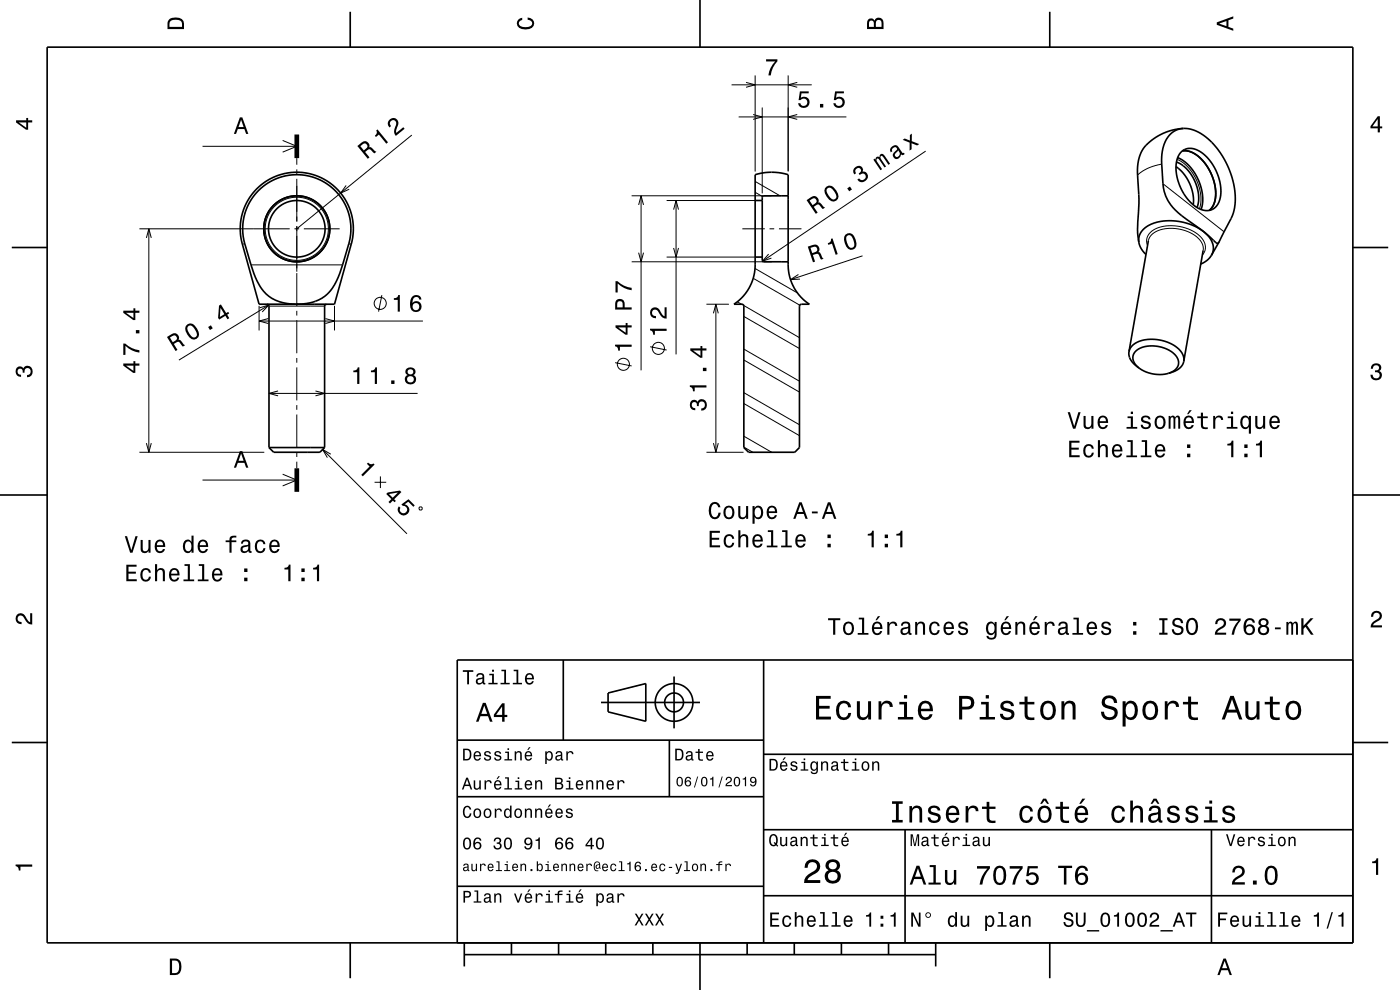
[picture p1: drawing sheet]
<svg xmlns="http://www.w3.org/2000/svg" width="297mm" height="210mm" viewBox="0 0 297 210" stroke-linecap="round" stroke-linejoin="round" font-family="sans-serif">
<g fill="none" stroke="#000" stroke-width=".21">
<path d="M155.2 18h17M158.3 17.5l1.9 .5-1.9 .5M160.2 16v20.4M167.2 16v20.4M169.1 17.5l-1.9 .5 1.9 .5M43 31h20M60 29.8l3 1.2-3 1.3M63 33.5v1.4M63 35.9v1M63 37.9v9.1M73.4 39.3l-1.1 1.7 1.8-.9M87.4 28.7l-24.4 19.8"/>
<path d="M156.7 24.8h22.9M159.8 24.3l1.9 .5-1.9 .5M160.2 38.5l5.3 3M161.7 22.8v18.2M169.1 24.3l-1.9 .5 1.9 .5M196.4 32.1l-34.6 23.3M246.5 34.8l-2.9 .9-1.2 .6-1.1 .8M246.7 39l13 10.2M249.7 33.8a9.5 9.5 0 0 1 4.7 10.5M29.6 48.5h31.9M31.1 50.5l.5-2 .5 2M31.6 48.5v47.4"/>
<path d="M51.4 51.8h.5M53.2 56.2h19.5M62.5 48.5h1M63 47.9v9.7M63 57.9v7M64.5 48.5h7.6M74 51.8h.5M134 55.5h29.7M134 41.5h29.7M135.5 53.6l.5 1.9 .5-1.9M135.5 43.5l.5-2 .5 2M136 41.5v37.1"/>
<path d="M141.4 54.5h18.8M141.4 42.5h18.8M142.9 44.5l.5-2 .5 2M142.9 52.6l.5 1.9 .5-1.9M143.4 42.5v32.7M157.5 48.5h4.7M159.8 59l9.9 5.7M160.2 56.9l9 5.2M160.2 40.8l1.5 .9M163.1 53.9l-1.3 1.5 1.8-.6M163.3 48.5h.9M165.3 48.5h4.7"/>
<path d="M169.4 58.2l-1.7 1.1 2-.1M183 54.3l-15.3 5M243.4 52.1a2.86 2.86 0 0 1 2.2-3.8 9 9 0 0 1 9.6 2.6 2.52 2.52 0 0 1-.1 3.2M243.6 51.1a4 4 0 0 1 4-2.6 7.9 7.9 0 0 1 7.4 3.1l.2 .7v.8M55 64.9v5.2M55 68.1h34.7M55.1 65.3l1.9-.6-1.4 1.5M56.9 67.6l-1.9 .5 1.9 .5M57 64.7l-19 11.7M57.1 64.9h11.8M63 65.9v1M63 67.9v7"/>
<path d="M63 75.9v1M63 77.9v7M69 67.6l2 .5-2 .5M71 64.9v5.2M81 62.6l-.7 3.5M130.5 76.9l3.5 .7M137.9 73.5l3.5 .7M149.9 64.5h4.7M151.3 66.5l.6-2 .5 2M151.9 64.5v31.4M156.4 64l.9 .5M157.8 64.8l11.8 6.8"/>
<path d="M157.8 74.1l11.8 6.8M157.8 67.1l11.8 6.8M157.8 76.4l11.8 6.8M29.6 95.9h26.5M31.1 94l.5 1.9 .5-1.9M57.1 83.4h31.5M59 82.9l-1.9 .5 1.9 .6M63 85.9v1M63 87.9v7M63 95.9v1M63 97.9v1.4M66.9 82.9l2 .5-2 .6"/>
<path d="M68.4 95.3l17.9 17.9M70.2 96.3l-1.8-1 1 1.8M149.9 95.9h7.8M151.3 94l.6 1.9 .5-1.9M157.8 83.3l11.8 6.8M157.8 92.5l5.9 3.4M157.8 85.6l11.8 6.8M157.8 94.8l1.9 1.1M43 101.8h20M60 100.6l3 1.2-3 1.3M79.5 102.3h2.4M80.7 101.1v2.4"/>
<path d="M88.9 107.7l.5-.2 .2 .5-.5 .2z"/>
<circle cx="63" cy="48.5" r="6.7"/>
<circle cx="80.7" cy="64.4" r="1.28"/>
<circle cx="132.2" cy="77.3" r="1.28"/>
<circle cx="139.7" cy="73.9" r="1.28"/>
</g>
<g fill="none" stroke="#000" stroke-width=".35">
<path d="M10 10h277v190h-277zM74.3 2.5v7.5M148.5 0v10M222.7 2.5v7.5M160.2 37.1l1.8-.4 1.7-.2 1.8 .2 1.7 .4v19.1a10 10 0 0 0 4.5 8.3h-1.7l-.2 .1-.2 .3v30l-1 1h-9.8l-1-1v-30l-.3-.3-1.8-.1a10 10 0 0 0 4.5-8.3zM249.5 35.4a9 9 0 0 1 3.6 8M249.6 34.4a8.4 8.4 0 0 1 4.3 9.6M249.8 33.4a9.9 9.9 0 0 1 5 11M250.6 32.2a3.4 3.4 0 0 1 4.6 .4 10.2 10.2 0 0 1 3.5 10.1 2.98 2.98 0 0 1-4.9 1.2 10.1 10.1 0 0 1-4-10.4zM250.8 32a6 6 0 0 1 5.4 3.5 8.8 8.8 0 0 1 1.1 8.3l-.8 .8a5.9 5.9 0 0 0 1-6.1 9 9 0 0 0-5.4-6.4l-1.3-.1M251 27.2a11.1 11.1 0 0 0-8.9 5.1l-.5 1.4-.3 1.6 .2 5.1a33.9 33.9 0 0 1-.1 6.6 14.7 14.7 0 0 0 .2 4.4M251 27.2a5.1 5.1 0 0 0-4.4 5l-.2 1.8 .2 3.3a10.1 10.1 0 0 0 5.2 9.3l3.5 2.5"/>
<path d="M251 27.2l1.6 .2 1.3 .5 1.4 .8 1.5 1.2 1.3 1.4 1.2 1.8 1.2 2.2 .8 2.1 .7 3.5-.1 3.2-.6 2-2.7 5.2M2.5 52.5h7.5M54.4 40.1a12 12 0 0 1 14.6-1.9 12 12 0 0 1 5.5 13.6l-3.5 12.7h-16l-3.6-12.9a12 12 0 0 1 3-11.5zM54.7 40.6a11.5 11.5 0 0 1 14.7-1.5 11.5 11.5 0 0 1 4.1 14.2l-.6 2.2a19.3 19.3 0 0 1-2.7 6.1 8.5 8.5 0 0 1-7.2 2.9 8.4 8.4 0 0 1-8.8-5.7l-2.2-6.8a11.5 11.5 0 0 1 2.7-11.4zM160.2 42.5h1.5M160.2 54.5h1.5M165.7 41.5h.1M165.7 55.5h.1M167.2 41.5h-5.3l-.2 .3v13.4l.2 .3h5.3M241.6 51.4a4.7 4.7 0 0 0 1.5 2.6M243.6 51.1l-4.1 23.5M255.2 53.1l-4.1 23.5"/>
<path d="M255.3 49.1a11.6 11.6 0 0 0-12-1.1 3.3 3.3 0 0 0-1.7 3.4M255.3 49.1l2.7 2.4 .3 .1 .3-.3M255.3 49.1a3.9 3.9 0 0 1 1.7 5M255.3 49.1h.1M257 54.1a4.7 4.7 0 0 1-2.3 1.9M258.6 51.3l-1.6 2.8M287 52.5h7.5M56.7 64.5l.3 .2 .1 .2v30M69.3 64.5l-.3 .1-.1 .3v30M239.5 74.6a4 4 0 0 1 4-2.6 7.9 7.9 0 0 1 7.4 3.1l.2 .8v.7M239.5 74.6a3.3 3.3 0 0 0 1.6 3l.6 .5M241.7 78.1a2.27 2.27 0 0 1-.4-3.9 6.8 6.8 0 0 1 8.4 1.7 2.26 2.26 0 0 1-1.8 3.3"/>
<path d="M241.7 78.1a7.5 7.5 0 0 0 6.2 1.1M251.1 76.6a3.2 3.2 0 0 1-2.5 2.4l-.7 .2M57.1 94.9h11.8M57.1 94.9l1 1h9.8l1-1M0 105h10M287 105h10M119.5 140v17M162 140v60M287 140h-190v60M2.5 157.5h7.5M97 157h65M127.5 149h21"/>
<path d="M129 147l8-2v8l-8-2zM142 157v12M143 143.5v11M287 157.5h7.5M97 169h65M162 176h125M162 160h125M192 176v24M257 176v24M97 188h65M162 190h125M74.3 200v7.5"/>
<path d="M98.5 202.5h100M98.5 200v5M108.5 200v2.5M118.5 200v2.5M128.5 200v2.5M138.5 200v2.5M148.5 200v10M158.5 200v2.5M168.5 200v2.5M178.5 200v2.5M188.5 200v2.5M198.5 200v5"/>
<path d="M222.7 200v7.5"/>
<circle cx="63" cy="48.5" r="7"/>
<circle cx="63" cy="48.5" r="6"/>
<circle cx="143" cy="149" r="2"/>
<circle cx="143" cy="149" r="4"/>
</g>
<path d="M63 28.5v5M63 99.3v5" fill="none" stroke="#000" stroke-width="1" stroke-linecap="butt"/>
<g fill="#000">
<path d="M36 4a2.18 2.18 0 0 0-.5 2.2h3.5v-1.2a1.43 1.43 0 0 0-1.7-1.3zM36.3 4.4a2.15 2.15 0 0 1 2.2 .3l.1 1h-2.6v-1z" fill-rule="evenodd"/>
<path d="M109.9 4.2l.9-.4v.4a.7 .7 0 0 0-.7 .5 .7 .7 0 0 0 .3 .8 1.7 1.7 0 0 0 2.5-.5 .9 .9 0 0 0-1-.8v-.5a1.24 1.24 0 0 1 1.4 1.1 1.24 1.24 0 0 1-1 1.4 2.22 2.22 0 0 1-2.5-.7l-.2-.5z" fill-rule="evenodd"/>
<path d="M162.5 12.6h2.4v.4a5.2 5.2 0 0 0-1.4 3h-.5a5.2 5.2 0 0 1 1.4-3h-1.9z" fill-rule="evenodd"/>
<path d="M184.2 4.2l-.3 .7v1.3h3.5v-1.3a.98 .98 0 0 0-.7-1.1 .98 .98 0 0 0-1.2 .6 .84 .84 0 0 0-1.3-.2zM184.5 4.5a.54 .54 0 0 1 .6-.1 .54 .54 0 0 1 .3 .6v.7h-1zM185.9 4.4a.62 .62 0 0 1 .8-.1 .62 .62 0 0 1 .3 .6v.8h-1.2z" fill-rule="evenodd"/>
<path d="M258.1 4.7v.6l3.5 1.2v-.4l-1-.4v-1.4l1-.4v-.4zM258.6 5l1.6-.5v1z" fill-rule="evenodd"/>
<path d="M3.4 25.5v.5l2.1 1.5h.5v-1.5h.8v-.5h-.8v-.5h-.4v.5zM4 26h1.6v1.1z" fill-rule="evenodd"/>
<path d="M50.9 24.9l-1.3 3.5h.5l.3-1h1.4l.4 1h.5l-1.3-3.5zM51.1 25.4l.6 1.6h-1.1z" fill-rule="evenodd"/>
<path d="M75.8 31l2.2 2.7 .4-.3-.9-1.2a1.08 1.08 0 0 1 1-.5l.9 .8 .4-.3-1.1-1h-.4a.97 .97 0 0 0-.4-1.1 .97 .97 0 0 0-1.2 .1zM76.4 31a1.08 1.08 0 0 1 1.2-.5 .6 .6 0 0 1 .4 .5 .6 .6 0 0 1-.4 .6l-.4 .3z" fill-rule="evenodd"/>
<path d="M79.8 27.7a.77 .77 0 0 1-.3 1.1l.2 .3 .7-.6 1.6 2 .3-.3-2.2-2.7zM82.7 25.3a1.12 1.12 0 0 0-.1 1.7l.4-.2a.7 .7 0 0 1-.2-1 .7 .7 0 0 1 1-.2 .7 .7 0 0 1 .2 1 1.81 1.81 0 0 0 0 2.2l1.8-1.5-.2-.3-1.5 1.2a2.23 2.23 0 0 1 .4-1.8 1.08 1.08 0 0 0-.5-1.2 1.08 1.08 0 0 0-1.3 .1z" fill-rule="evenodd"/>
<path d="M169.7 19.4l-.3 1.8h.4a.8 .8 0 0 1 1.3-.2 .8 .8 0 0 1-.1 1.3 .8 .8 0 0 1-1.2-.4h-.5a1.21 1.21 0 0 0 1.5 1 1.21 1.21 0 0 0 .8-1.6 1.21 1.21 0 0 0-1.7-.6l.1-.9h1.6v-.4zM174 22.1v.7h.6v-.7zM177.2 19.4l-.3 1.8h.4a.8 .8 0 0 1 1.2-.2 .8 .8 0 0 1 0 1.3 .8 .8 0 0 1-1.2-.4h-.5a1.21 1.21 0 0 0 1.5 1 1.21 1.21 0 0 0 .8-1.6 1.21 1.21 0 0 0-1.7-.6l.1-.9h1.5v-.4z" fill-rule="evenodd"/>
<path d="M185.3 33.9l1.5 2.2 .3-.2-1.1-1.8v-.3l.2-.2 .2 .2 1.2 1.7 .4-.2-1.2-1.7 .1-.5h.3l.2 .3 1.1 1.6 .3-.3-1-1.5a.69 .69 0 0 0-1-.5l-.2 .6-.3-.1-.4 .1-.1 .6-.2-.3zM189 31.3a.78 .78 0 0 0 0 1l.3-.2a.55 .55 0 0 1 .3-.8 .55 .55 0 0 1 .7 .4l-.1 .2a1 1 0 0 0-.8 .7 1 1 0 0 0 .4 1 .93 .93 0 0 0 1.4-.9l.2 .2 .5-.2-.2-.3-.2 .1-.9-1.3a.91 .91 0 0 0-1.6 .1zM190.6 31.9a.77 .77 0 0 1 .3 .8 .77 .77 0 0 1-.7 .6l-.3-.2-.1-.3zM191.5 29.7l1.5 .6v1.6l.4-.2v-1.3l1.2 .5 .4-.3-1.6-.7v-1.6l-.4 .3v1.2l-1.1-.4z" fill-rule="evenodd"/>
<path d="M292.3 24.7l-1.6 2.1v.4h1.6v.9h.4v-.9h.5v-.4h-.5v-2.1zM292.3 25.2v1.6h-1.1z" fill-rule="evenodd"/>
<path d="M171.4 52.3l1.1 3.3 .4-.1-.5-1.4a.85 .85 0 0 1 1.4 .1l.4 .9 .5-.2-.7-1.3-.4-.1a.97 .97 0 0 0 0-1.2 .97 .97 0 0 0-1.1-.3zM171.9 52.6a1.08 1.08 0 0 1 1.3-.1 .6 .6 0 0 1 .2 .6 .6 .6 0 0 1-.6 .4l-.5 .2z" fill-rule="evenodd"/>
<path d="M171.1 42.5l2 2.9 .4-.3-.9-1.2a.85 .85 0 0 1 1.4-.3l.6 .7 .4-.2-1.1-1.1h-.3a.97 .97 0 0 0-.3-1.2 .97 .97 0 0 0-1.2 0zM171.7 42.6a1.09 1.09 0 0 1 1.2-.5 .6 .6 0 0 1 .3 .6 .6 .6 0 0 1-.4 .5l-.4 .3z" fill-rule="evenodd"/>
<path d="M175.4 39.6a1.43 1.43 0 0 0 0 2.1 1.42 1.42 0 0 0 2 .9 1.42 1.42 0 0 0 0-2.2 1.51 1.51 0 0 0-2-.8zM175.6 39.9l.3-.1a2.36 2.36 0 0 1 1.5 2.2l-.6 .3a2.37 2.37 0 0 1-1.4-2.1zM179.7 40l.5 .6 .5-.4-.4-.6zM181.2 35.7a1.06 1.06 0 0 0 0 1.3l.4-.2a.62 .62 0 0 1-.2-.9 .62 .62 0 0 1 .9-.2 .62 .62 0 0 1 .2 .8l-.3 .3 .2 .3a.72 .72 0 0 1 1-.1 .72 .72 0 0 1 .1 1 .72 .72 0 0 1-1 .1l-.2-.3-.4 .3a1.18 1.18 0 0 0 1.9 .1 1.18 1.18 0 0 0-.5-1.8h-.3a.91 .91 0 0 0-.3-1.1 .91 .91 0 0 0-1.2 .1z" fill-rule="evenodd"/>
<path d="M176.3 50.7a.77 .77 0 0 1-.7 .9l.1 .3 .8-.2 .8 2.3 .4-.1-1.1-3.3zM179.3 49.8a2.44 2.44 0 0 0 1.1 3.2 1.14 1.14 0 0 0 1.3-1.4 2.32 2.32 0 0 0-1.4-2.2l-.5 .1zM179.6 50.1l.7-.2a2.36 2.36 0 0 1 .8 2.5l-.6 .2a2.37 2.37 0 0 1-.9-2.5z" fill-rule="evenodd"/>
<path d="M26.2 77.1v.5l2.1 1.5h.4v-1.5h.9v-.5h-.9v-.5h-.4v.5zM26.7 77.6h1.6v1.1zM26.2 72.9v2.4h.4v-1.9a5.2 5.2 0 0 0 3 1.4v-.5a5.3 5.3 0 0 1-3-1.4zM28.8 70v.7h.8v-.7zM26.2 65.9v.5l2.1 1.5h.4v-1.5h.9v-.5h-.9v-.5h-.4v.5zM26.7 66.4h1.6v1.1z" fill-rule="evenodd"/>
<path d="M35.4 71.5l1.8 3 .4-.3-.7-1.2a.84 .84 0 0 1 1.3-.2l.6 .7 .4-.3-1-1.1h-.3a.97 .97 0 0 0-.3-1.2 .97 .97 0 0 0-1.2 0zM36 71.6a1.09 1.09 0 0 1 1.3-.4 .6 .6 0 0 1 .2 .6 .6 .6 0 0 1-.4 .5l-.4 .3z" fill-rule="evenodd"/>
<path d="M39.4 69.1a2.44 2.44 0 0 0 1.8 2.9 1.14 1.14 0 0 0 .9-1.6 2.32 2.32 0 0 0-1.8-1.8l-.5 .2zM40 69.1l.4-.1a2.38 2.38 0 0 1 1.3 2.3l-.5 .3a2.37 2.37 0 0 1-1.4-2.2zM44.2 69.4l.3 .6 .6-.4-.4-.6zM46.5 64.8l-.2 2.6 .2 .4 1.3-.8 .5 .7 .3-.2-.4-.7 .4-.3-.2-.4-.4 .3-1.1-1.8zM46.8 65.3l.8 1.3-1 .6z" fill-rule="evenodd"/>
<path d="M83.6 63.3v.3h.8v2.5h.4v-3.5h-.3a.77 .77 0 0 1-.9 .7zM87.5 62.9a2.41 2.41 0 0 0 .2 3.2 1.16 1.16 0 0 0 1.5-.3 1.16 1.16 0 0 0-.2-1.6 1.16 1.16 0 0 0-1.5 .1 1.02 1.02 0 0 1 .8-1.3 .58 .58 0 0 1 .6 .5h.5a1.12 1.12 0 0 0-.7-.9 1.12 1.12 0 0 0-1.2 .3zM87.5 65.1a.75 .75 0 0 1 1.4 0 .75 .75 0 0 1-1.4 0z" fill-rule="evenodd"/>
<path d="M130.5 73.1v.4a.77 .77 0 0 1 .7 .9h.3v-.8h2.5v-.5zM130.6 69v.5l2.1 1.5h.4v-1.5h.9v-.5h-.9v-.5h-.4v.5zM131.2 69.5h1.5v1.1z" fill-rule="evenodd"/>
<path d="M130.8 63.7l-.3 .8v1.2h3.5v-.5h-1.5a1.34 1.34 0 0 0-1-1.8zM131.1 64.1a.61 .61 0 0 1 .7-.2 .61 .61 0 0 1 .3 .7v.6h-1.2zM130.6 59.6v2.4h.4v-1.9a5.2 5.2 0 0 0 3 1.5v-.5a5.3 5.3 0 0 1-3-1.5z" fill-rule="evenodd"/>
<path d="M137.9 69.7v.4a.77 .77 0 0 1 .7 .9h.3v-.8h2.5v-.5zM138.2 65.5a1.2 1.2 0 0 0-.2 1.3 1.2 1.2 0 0 0 1.2 .7v-.4a.7 .7 0 0 1-.9-.6 .7 .7 0 0 1 .5-.8 .7 .7 0 0 1 .9 .5 1.8 1.8 0 0 0 1.7 1.4v-2.4h-.4v1.9a2.22 2.22 0 0 1-1.2-1.5 1.11 1.11 0 0 0-1.6-.1z" fill-rule="evenodd"/>
<path d="M291.1 77.4a1.08 1.08 0 0 1 1.4-.2 1.08 1.08 0 0 1 .4 1.2l-.3 .3a1.06 1.06 0 0 1 .5 1.3 1.06 1.06 0 0 1-1.2 .7 1.1 1.1 0 0 1-1.2-1.2h.5a.71 .71 0 0 0 1 .8 .71 .71 0 0 0 .1-1.3h-.6v-.4a.61 .61 0 0 0 .8-.3 .61 .61 0 0 0-.2-.8 .61 .61 0 0 0-.9 .2l-.1 .5h-.5z" fill-rule="evenodd"/>
<path d="M3.6 78a.86 .86 0 0 1 1.4 .2 1.06 1.06 0 0 1 1.2-.6 1.06 1.06 0 0 1 .7 1.2 1.1 1.1 0 0 1-1.2 1.2v-.4a.71 .71 0 0 0 .8-1 .71 .71 0 0 0-1.3-.1v.6h-.4a.61 .61 0 0 0-.3-.8 .61 .61 0 0 0-.8 .2 .61 .61 0 0 0 .2 .8l.6 .2v.4a1.15 1.15 0 0 1-1.2-.6 1.15 1.15 0 0 1 .3-1.3z" fill-rule="evenodd"/>
<path d="M50.9 95.7l-1.3 3.5h.5l.3-1h1.4l.4 1h.5l-1.3-3.5zM51.1 96.2l.6 1.6h-1.1z" fill-rule="evenodd"/>
<path d="M75 78.6v.4h.8v2.4h.4v-3.5h-.3a.78 .78 0 0 1-.9 .7zM78.7 78.6v.4h.8v2.4h.5v-3.5h-.4a.78 .78 0 0 1-.9 .7zM83 80.7v.7h.7v-.7zM86.3 78.2a.84 .84 0 0 0 .1 1.4 1.11 1.11 0 0 0-.4 1.5 1.11 1.11 0 0 0 1.6 .4 1.03 1.03 0 0 0 .7-.9 1.03 1.03 0 0 0-.6-1 .88 .88 0 0 0 .4-1.1 .88 .88 0 0 0-1-.6zM86.4 80.5a.71 .71 0 0 1 1.4 0 .71 .71 0 0 1-1.4 0zM86.5 78.9a.6 .6 0 0 1 1.2 0 .6 .6 0 0 1-1.2 0z" fill-rule="evenodd"/>
<path d="M146.6 85.1a1.17 1.17 0 0 0-.2 1.3 1.17 1.17 0 0 0 1.1 .6v-.4a.62 .62 0 0 1-.8-.4 .62 .62 0 0 1 .3-.7 .62 .62 0 0 1 .8 .2v.4h.4a.72 .72 0 0 1 .5-.9 .72 .72 0 0 1 .9 .5 .72 .72 0 0 1-.5 .9h-.3v.5a1.18 1.18 0 0 0 1.2-1.5 1.18 1.18 0 0 0-1.9-.6l-.1 .2a.86 .86 0 0 0-1.4-.1zM146.3 81.7v.4a.77 .77 0 0 1 .7 .9h.4v-.8h2.5v-.5zM149.1 78v.7h.8v-.7zM146.4 73.9v.5l2.2 1.5h.4v-1.5h.9v-.5h-.9v-.5h-.4v.5zM147 74.4h1.6v1.1z" fill-rule="evenodd"/>
<path d="M226.8 93.5v3.5h2.2v-.4h-1.7v-1.2h1.6v-.4h-1.6v-1.1h1.7v-.4zM230.1 94.6a1.53 1.53 0 0 0 .8 2.5 1.06 1.06 0 0 0 1.1-1.1h-.4a.67 .67 0 0 1-.6 .7 .67 .67 0 0 1-.7-.6 1.11 1.11 0 0 1 .7-1.5 .6 .6 0 0 1 .6 .6h.4a1.09 1.09 0 0 0-.7-1 1.09 1.09 0 0 0-1.2 .4zM232.9 93.4v3.6h.5v-1.6a.64 .64 0 0 1 .3-.7 .64 .64 0 0 1 .8 .3l.1 2h.4v-1.8a.88 .88 0 0 0-.6-1 .88 .88 0 0 0-1 .5v-1.3zM236.2 94.6a1.54 1.54 0 0 0 .8 2.5 1.06 1.06 0 0 0 1.1-.9h-.5l-.2 .4-.4 .1a.76 .76 0 0 1-.7-.9h1.8a1.16 1.16 0 0 0-.5-1.4 1.16 1.16 0 0 0-1.4 .2zM236.5 94.8a.66 .66 0 0 1 .8-.1 .66 .66 0 0 1 .4 .7h-1.4zM239.2 93.4v.3h.7v2.9h-.9v.4h2.2v-.4h-.9v-3.2zM242.2 93.4v.3h.7v2.9h-.9v.4h2.3v-.4h-1v-3.2zM245.3 94.6a1.54 1.54 0 0 0 .8 2.5 1.05 1.05 0 0 0 1.1-.9h-.5l-.2 .4-.4 .1a.76 .76 0 0 1-.7-.9h1.8a1.16 1.16 0 0 0-.5-1.4 1.16 1.16 0 0 0-1.4 .2zM245.6 94.8a.66 .66 0 0 1 .8-.1 .66 .66 0 0 1 .4 .7h-1.4zM251.8 96.2v.8h.7v-.8zM251.8 94.3v.7h.7v-.7z" fill-rule="evenodd"/>
<path d="M226.5 87.4l1.1 3.5h.5l1.1-3.5h-.4l-.9 3-.9-3zM229.9 88.2v1.8a.89 .89 0 0 0 .6 1 .89 .89 0 0 0 1-.5v.4h.5v-2.7h-.5v1.6a.65 .65 0 0 1-.4 .8 .65 .65 0 0 1-.8-.3v-2.1zM233.1 88.5a1.54 1.54 0 0 0 .8 2.5 1.06 1.06 0 0 0 1.1-.8h-.4l-.2 .3-.4 .1a.76 .76 0 0 1-.7-.9h1.8a1.17 1.17 0 0 0-.5-1.3 1.17 1.17 0 0 0-1.5 .1zM233.5 88.7a.66 .66 0 0 1 .8-.1 .66 .66 0 0 1 .3 .7h-1.3zM239.2 88.3v.4h.7v1.9h-.9v.3h2.3v-.3h-1v-2.3zM239.9 87.3v.5h.5v-.5zM242.3 88.4a.76 .76 0 0 0-.2 .8 .76 .76 0 0 0 .7 .5l.9 .3a.63 .63 0 0 1-.6 .7 .63 .63 0 0 1-.7-.6h-.4a1.07 1.07 0 0 0 1.2 .9 1.07 1.07 0 0 0 .9-1.2l-.4-.3-1.1-.4a.54 .54 0 0 1 .4-.6 .54 .54 0 0 1 .6 .5h.5a1.03 1.03 0 0 0-.7-.9 1.03 1.03 0 0 0-1.1 .3zM245.2 88.5a1.53 1.53 0 0 0 .9 2.5 1.48 1.48 0 0 0 1.2-1.4 1.48 1.48 0 0 0-1.2-1.5l-.5 .1zM245.6 88.8a.67 .67 0 0 1 .7-.2 .67 .67 0 0 1 .5 .5 1.11 1.11 0 0 1-.7 1.5 1.17 1.17 0 0 1-.5-1.8zM247.9 88.2v2.7h.4v-2l.2-.4h.3l.1 .3 .1 2.1h.3l.1-2 .3-.4 .2 .1 .1 .4v1.9h.4v-1.8a.69 .69 0 0 0-.6-1l-.5 .4-.2-.3-.3-.1-.5 .4v-.3zM252.3 87l-.5 .9h.3l.7-.9zM251.4 88.5a1.54 1.54 0 0 0 .8 2.5 1.06 1.06 0 0 0 1-.8h-.4l-.2 .3-.4 .1a.76 .76 0 0 1-.7-.9h1.8a1.16 1.16 0 0 0-.5-1.4 1.16 1.16 0 0 0-1.4 .2zM251.7 88.7a.66 .66 0 0 1 .8-.1 .66 .66 0 0 1 .3 .7h-1.3zM254.8 87.5v.8h-.8v.4h.8v1.8a1.05 1.05 0 0 0 1.4 .5v-.4a.68 .68 0 0 1-1-.3v-1.6h1v-.4h-1v-.8zM257.4 88.2v2.7h.4v-1.5a.67 .67 0 0 1 .4-.8 .67 .67 0 0 1 .8 .2v.3h.5a.89 .89 0 0 0-.7-.9 .89 .89 0 0 0-1 .5v-.5zM260.5 88.3v.4h.7v1.9h-1v.3h2.3v-.3h-.9v-2.3zM261.1 87.3v.5h.5v-.5zM263.4 88.5a1.57 1.57 0 0 0 .8 2.5l.4-.1 .3-.4v1.5h.5v-3.8h-.5v.5l-.1-.3a.87 .87 0 0 0-1.4 .1zM263.7 88.8a.62 .62 0 0 1 .7-.2 .62 .62 0 0 1 .5 .5 1.12 1.12 0 0 1-.7 1.5 1.19 1.19 0 0 1-.5-1.8zM266.3 88.2v1.8a.89 .89 0 0 0 .6 1 .89 .89 0 0 0 1.1-.5v.4h.4v-2.7h-.4v1.6a.65 .65 0 0 1-.4 .8 .65 .65 0 0 1-.8-.3l-.1-2.1zM269.6 88.5a1.54 1.54 0 0 0 .8 2.5 1.06 1.06 0 0 0 1.1-.8h-.5l-.2 .3-.4 .1a.76 .76 0 0 1-.7-.9h1.8a1.16 1.16 0 0 0-.5-1.4 1.16 1.16 0 0 0-1.4 .2zM269.9 88.7a.66 .66 0 0 1 .8-.1 .66 .66 0 0 1 .3 .7h-1.3z" fill-rule="evenodd"/>
<path d="M260.4 94.1v.4h.8v2.5h.4v-3.5h-.3a.77 .77 0 0 1-.9 .6zM264 96.2v.8h.7v-.8zM264 94.3v.7h.7v-.7zM266.4 94.1v.4h.9v2.5h.4v-3.5h-.3a.77 .77 0 0 1-1 .6z" fill-rule="evenodd"/>
<path d="M26.5 113.7l1.1 3.5h.5l1.1-3.5h-.5l-.8 3-.9-3zM29.8 114.5v1.8a.89 .89 0 0 0 .7 1 .89 .89 0 0 0 1-.5v.4h.4v-2.7h-.4v1.6a.65 .65 0 0 1-.4 .8 .65 .65 0 0 1-.8-.3v-2.1zM33.1 114.8a1.54 1.54 0 0 0 .8 2.5 1.06 1.06 0 0 0 1.1-.8h-.4l-.3 .3-.3 .1a.76 .76 0 0 1-.7-.9h1.7a1.16 1.16 0 0 0-.4-1.4 1.16 1.16 0 0 0-1.5 .2zM33.5 115a.66 .66 0 0 1 .8-.1 .66 .66 0 0 1 .3 .7h-1.3zM39.1 114.8a1.57 1.57 0 0 0 .7 2.5l.5-.1 .3-.4v.4h.5v-3.6h-.5v1.3a.89 .89 0 0 0-1.5-.1zM39.4 115.1a.62 .62 0 0 1 .7-.2 .62 .62 0 0 1 .5 .5 1.12 1.12 0 0 1-.7 1.5 1.19 1.19 0 0 1-.5-1.8zM42.2 114.8a1.54 1.54 0 0 0 .8 2.5 1.06 1.06 0 0 0 1.1-.8h-.4l-.2 .3-.4 .1a.76 .76 0 0 1-.7-.9h1.8a1.16 1.16 0 0 0-.5-1.4 1.16 1.16 0 0 0-1.5 .2zM42.6 115a.66 .66 0 0 1 .8-.1 .66 .66 0 0 1 .3 .7h-1.3zM47.9 114.6v.4h.8v2.2h.4v-2.2h1v-.4h-1a.5 .5 0 0 1 .7-.6h.3v-.4a1.04 1.04 0 0 0-1.4 .8v.2zM51.4 114.7l-.3 .6h.4a.55 .55 0 0 1 .7-.5 .55 .55 0 0 1 .4 .8h-.2a1 1 0 0 0-1.1 .2 1 1 0 0 0-.2 1.1 .94 .94 0 0 0 1.6 0l.1 .3 .6 .1v-.4h-.3v-1.6a1.02 1.02 0 0 0-.7-.9 1.02 1.02 0 0 0-1 .3zM51.6 116.2l1.1-.3a.77 .77 0 0 1-.2 .8 .77 .77 0 0 1-.9 .1zM54.4 114.8a1.53 1.53 0 0 0 .8 2.5 1.07 1.07 0 0 0 1.1-1h-.4a.67 .67 0 0 1-.6 .7 .67 .67 0 0 1-.7-.7 1.11 1.11 0 0 1 .6-1.5 .6 .6 0 0 1 .7 .6h.4a1.09 1.09 0 0 0-.8-.9 1.09 1.09 0 0 0-1.1 .3zM57.4 114.8a1.54 1.54 0 0 0 .8 2.5 1.06 1.06 0 0 0 1.1-.8h-.4l-.3 .3-.3 .1a.76 .76 0 0 1-.7-.9h1.7a1.16 1.16 0 0 0-.5-1.4 1.16 1.16 0 0 0-1.4 .2zM57.8 115a.66 .66 0 0 1 .8-.1 .66 .66 0 0 1 .3 .7h-1.3z" fill-rule="evenodd"/>
<path d="M77.8 98.4l.3-.3a.77 .77 0 0 0 1.1 .2l.3 .2-2.5 2.5-.4-.3 1.8-1.7z" fill-rule="evenodd"/>
<path d="M81.9 104.8l1.1 1.1-.6 .6 .3 .3 .6-.6 .4 .3 .3-.2-.4-.4 1.6-1.5-.4-.3-2.5 .4zM82.5 104.8l1.9-.3-1.1 1.1zM84.6 107.4a1.21 1.21 0 0 0 .3 1.8 1.21 1.21 0 0 0 1.8-.6 1.21 1.21 0 0 0-.9-1.6l.8-.6 1.1 1.1 .3-.3-1.3-1.3-1.5 1.1 .2 .3a.79 .79 0 0 1 1 .7 .79 .79 0 0 1-.8 .8 .79 .79 0 0 1-.8-.8l.1-.3z" fill-rule="evenodd"/>
<path d="M150.5 112.6v3.5h2.3v-.4h-1.8v-1.2h1.6v-.4h-1.6v-1.1h1.7v-.4zM153.8 113.7a1.53 1.53 0 0 0 .9 2.5 1.07 1.07 0 0 0 1.1-1.1h-.5a.67 .67 0 0 1-.6 .7 .67 .67 0 0 1-.7-.6 1.11 1.11 0 0 1 .7-1.5 .6 .6 0 0 1 .6 .6h.5a1.09 1.09 0 0 0-.8-1 1.09 1.09 0 0 0-1.2 .4zM156.6 112.5v3.6h.5v-1.6a.63 .63 0 0 1 .5-.8 .63 .63 0 0 1 .7 .7v1.7h.4v-1.8a.88 .88 0 0 0-.6-1 .88 .88 0 0 0-1 .5v-1.3zM159.9 113.7a1.54 1.54 0 0 0 .8 2.5 1.06 1.06 0 0 0 1.1-.9h-.5l-.2 .4-.3 .1a.76 .76 0 0 1-.7-.9h1.7a1.17 1.17 0 0 0-.5-1.4 1.17 1.17 0 0 0-1.4 .2zM160.2 113.9a.66 .66 0 0 1 .8-.1 .66 .66 0 0 1 .4 .7h-1.3zM162.9 112.5v.4h.7v2.8h-.9v.4h2.2v-.4h-.9v-3.2zM165.9 112.5v.4h.7v2.8h-.9v.4h2.3v-.4h-.9v-3.2zM169 113.7a1.54 1.54 0 0 0 .8 2.5 1.05 1.05 0 0 0 1.1-.9h-.4l-.3 .4-.3 .1a.76 .76 0 0 1-.7-.9h1.7a1.16 1.16 0 0 0-.5-1.4 1.16 1.16 0 0 0-1.4 .2zM169.4 113.9a.66 .66 0 0 1 .7-.1 .66 .66 0 0 1 .4 .7h-1.3zM175.5 115.4v.7h.7v-.7zM175.5 113.4v.7h.7v-.7z" fill-rule="evenodd"/>
<path d="M150.7 106.9a2.51 2.51 0 0 0 .4 3.1 1.26 1.26 0 0 0 1.8-1.2h-.5a.82 .82 0 0 1-1.1 .8 2.08 2.08 0 0 1 0-2.6 .72 .72 0 0 1 1.1 .6h.4a1.19 1.19 0 0 0-.8-1.1 1.19 1.19 0 0 0-1.3 .4zM153.8 107.6a1.53 1.53 0 0 0 .8 2.6 1.48 1.48 0 0 0 1.2-1.5 1.48 1.48 0 0 0-1.2-1.4l-.5 .1zM154.1 107.9a.67 .67 0 0 1 .7-.2 .67 .67 0 0 1 .5 .5 1.11 1.11 0 0 1-.7 1.6 1.17 1.17 0 0 1-.5-1.9zM156.6 107.3v1.8a.89 .89 0 0 0 .6 1 .89 .89 0 0 0 1.1-.5v.5h.4v-2.8h-.4v1.6a.65 .65 0 0 1-.4 .8 .65 .65 0 0 1-.8-.3v-2.1zM159.6 107.3v3.8h.5v-1.5a.93 .93 0 0 0 1 .5 .93 .93 0 0 0 .7-.8 1.5 1.5 0 0 0-.9-2l-.5 .1-.3 .4v-.5zM160.3 107.9a.63 .63 0 0 1 .7-.2 .63 .63 0 0 1 .4 .5 1.13 1.13 0 0 1-.6 1.6 1.18 1.18 0 0 1-.5-1.9zM162.9 107.6a1.54 1.54 0 0 0 .8 2.6 1.06 1.06 0 0 0 1.1-.9h-.4l-.2 .3-.4 .2a.76 .76 0 0 1-.7-1h1.8a1.16 1.16 0 0 0-.5-1.3 1.16 1.16 0 0 0-1.5 .1zM163.3 107.9a.66 .66 0 0 1 .8-.2 .66 .66 0 0 1 .3 .8h-1.3zM169.6 106.5l-1.3 3.6h.4l.4-1.1h1.4l.4 1.1h.5l-1.3-3.6zM169.8 107.1l.6 1.5h-1.1zM172.2 108.5v.4h1.3v-.4zM175.6 106.5l-1.2 3.6h.4l.4-1.1h1.4l.4 1.1h.4l-1.3-3.6zM175.9 107.1l.5 1.5h-1.1z" fill-rule="evenodd"/>
<path d="M184.1 113.3v.3h.8v2.5h.5v-3.5h-.4a.77 .77 0 0 1-.9 .7zM187.7 115.4v.7h.7v-.7zM187.7 113.4v.7h.7v-.7zM190.2 113.3v.3h.8v2.5h.4v-3.5h-.3a.77 .77 0 0 1-.9 .7z" fill-rule="evenodd"/>
<path d="M3.6 130.4a1.22 1.22 0 0 1 2 .7l.4 .6 .4 .3v-1.9h.4v2.4a1.8 1.8 0 0 1-1.7-1.4 .71 .71 0 0 0-.9-.5 .71 .71 0 0 0-.5 .8 .71 .71 0 0 0 .9 .5v.5a1.18 1.18 0 0 1-1.2-.7 1.18 1.18 0 0 1 .2-1.3z" fill-rule="evenodd"/>
<path d="M26.8 119.8v3.5h2.2v-.4h-1.7v-1.2h1.5v-.4h-1.5v-1.1h1.7v-.4zM30.1 120.9a1.52 1.52 0 0 0 .8 2.5 1.05 1.05 0 0 0 1.1-1.1h-.4a.67 .67 0 0 1-.6 .7 .67 .67 0 0 1-.7-.6 1.11 1.11 0 0 1 .6-1.5 .6 .6 0 0 1 .7 .6h.4a1.09 1.09 0 0 0-.7-1 1.09 1.09 0 0 0-1.2 .4zM32.9 119.7v3.6h.4v-1.6a.63 .63 0 0 1 .4-.7 .63 .63 0 0 1 .8 .3v2h.5v-1.8a.88 .88 0 0 0-.6-1 .88 .88 0 0 0-1.1 .5v-1.3zM36.2 120.9a1.54 1.54 0 0 0 .7 2.5 1.06 1.06 0 0 0 1.1-.9h-.4l-.2 .4-.4 .1a.76 .76 0 0 1-.7-.9h1.8a1.16 1.16 0 0 0-.5-1.4 1.16 1.16 0 0 0-1.4 .2zM36.5 121.1a.66 .66 0 0 1 .8-.1 .66 .66 0 0 1 .3 .7h-1.3zM39.1 119.7v.3h.7v2.9h-.9v.4h2.3v-.4h-.9v-3.2zM42.2 119.7v.3h.7v2.9h-.9v.4h2.2v-.4h-.9v-3.2zM45.3 120.9a1.54 1.54 0 0 0 .8 2.5 1.06 1.06 0 0 0 1-.9h-.4l-.2 .4-.4 .1a.76 .76 0 0 1-.7-.9h1.8a1.16 1.16 0 0 0-.5-1.4 1.16 1.16 0 0 0-1.4 .2zM45.6 121.1a.66 .66 0 0 1 .8-.1 .66 .66 0 0 1 .3 .7h-1.3zM51.8 122.5v.8h.7v-.8zM51.8 120.6v.7h.7v-.7z" fill-rule="evenodd"/>
<path d="M60.3 120.4v.4h.9v2.5h.4v-3.5h-.3a.77 .77 0 0 1-1 .6zM63.9 122.5v.8h.7v-.8zM63.9 120.6v.7h.7v-.7zM66.4 120.4v.4h.8v2.5h.5v-3.5h-.3a.78 .78 0 0 1-1 .6z" fill-rule="evenodd"/>
<path d="M175.7 131.1v.5h1v3h.5v-3h1.1v-.5zM179.1 132.2a1.53 1.53 0 0 0 .9 2.5 1.48 1.48 0 0 0 1.2-1.4 1.48 1.48 0 0 0-1.2-1.5l-.5 .1zM179.5 132.5a.67 .67 0 0 1 .7-.2 .67 .67 0 0 1 .5 .5 1.11 1.11 0 0 1-.7 1.5 1.17 1.17 0 0 1-.5-1.8zM182.2 131v.4h.7v2.9h-.9v.3h2.2v-.3h-.9v-3.3zM186.2 130.7l-.5 .9h.3l.7-.9zM185.3 132.2a1.54 1.54 0 0 0 .8 2.5 1.06 1.06 0 0 0 1.1-.8h-.5l-.2 .3-.4 .1a.75 .75 0 0 1-.7-.9h1.8a1.17 1.17 0 0 0-.5-1.4 1.17 1.17 0 0 0-1.4 .2zM185.6 132.4a.66 .66 0 0 1 .8-.1 .66 .66 0 0 1 .3 .7h-1.3zM188.2 131.9v2.7h.5v-1.5a.66 .66 0 0 1 .3-.8 .66 .66 0 0 1 .9 .2v.3h.5a.89 .89 0 0 0-.7-.9 .89 .89 0 0 0-1.1 .5v-.5zM191.4 132.1l-.3 .6h.4a.55 .55 0 0 1 .7-.5 .55 .55 0 0 1 .4 .8h-.2a1 1 0 0 0-1.1 .2 1 1 0 0 0-.2 1.1 .93 .93 0 0 0 1.6 0l.1 .3 .6 .1v-.4h-.3v-1.6a1.02 1.02 0 0 0-.7-.9 1.02 1.02 0 0 0-1 .3zM191.6 133.6l1.1-.3a.77 .77 0 0 1-.2 .8 .77 .77 0 0 1-.9 .1l-.1-.3zM194.1 131.9v2.7h.5v-1.5a.63 .63 0 0 1 .5-.9 .63 .63 0 0 1 .7 .8v1.6h.4v-1.7a.89 .89 0 0 0-.6-1 .89 .89 0 0 0-1 .4v-.4zM197.4 132.2a1.53 1.53 0 0 0 .8 2.5 1.06 1.06 0 0 0 1.1-1h-.4a.67 .67 0 0 1-.6 .6 .67 .67 0 0 1-.7-.6 1.12 1.12 0 0 1 .7-1.5 .6 .6 0 0 1 .6 .6h.4a1.09 1.09 0 0 0-.7-.9 1.09 1.09 0 0 0-1.2 .3zM200.4 132.2a1.54 1.54 0 0 0 .8 2.5 1.06 1.06 0 0 0 1.1-.8h-.4l-.2 .3-.4 .1a.75 .75 0 0 1-.7-.9h1.8a1.17 1.17 0 0 0-.5-1.4 1.17 1.17 0 0 0-1.5 .2zM200.8 132.4a.66 .66 0 0 1 .8-.1 .66 .66 0 0 1 .3 .7h-1.3zM203.5 132.1a.75 .75 0 0 0-.2 .8 .75 .75 0 0 0 .7 .5l.9 .3a.63 .63 0 0 1-.6 .7 .63 .63 0 0 1-.7-.6h-.4a1.06 1.06 0 0 0 1.2 .9 1.06 1.06 0 0 0 .9-1.2l-.4-.3-1.1-.4a.53 .53 0 0 1 .4-.6 .53 .53 0 0 1 .7 .5h.4a1.03 1.03 0 0 0-.7-.9 1.03 1.03 0 0 0-1.1 .3zM209.4 132.2a1.57 1.57 0 0 0 .8 2.5l.5-.1 .3-.4a.73 .73 0 0 1-.3 1 .73 .73 0 0 1-1-.3h-.4a1.1 1.1 0 0 0 1.2 .8 1.1 1.1 0 0 0 .9-1.2v-2.6h-.4v.5l-.3-.4a.89 .89 0 0 0-1.3 .2zM209.8 132.5a.63 .63 0 0 1 .7-.2 .63 .63 0 0 1 .4 .5 1.1 1.1 0 0 1-.6 1.5 1.19 1.19 0 0 1-.5-1.8zM213.6 130.7l-.5 .9h.3l.7-.9zM212.6 132.2a1.54 1.54 0 0 0 .8 2.5 1.05 1.05 0 0 0 1.1-.8h-.5l-.2 .3-.4 .1a.75 .75 0 0 1-.7-.9h1.8a1.16 1.16 0 0 0-.5-1.4 1.16 1.16 0 0 0-1.4 .2zM212.9 132.4a.66 .66 0 0 1 .8-.1 .66 .66 0 0 1 .4 .7h-1.4zM215.4 131.9v2.7h.4v-1.5a.63 .63 0 0 1 .6-.9 .63 .63 0 0 1 .7 .8v1.6h.4v-1.7a.89 .89 0 0 0-.6-1 .89 .89 0 0 0-1.1 .4v-.4zM219.6 130.7l-.5 .9h.3l.7-.9zM218.7 132.2a1.54 1.54 0 0 0 .8 2.5 1.06 1.06 0 0 0 1-.8h-.4l-.2 .3-.4 .1a.76 .76 0 0 1-.7-.9h1.8a1.16 1.16 0 0 0-.5-1.4 1.16 1.16 0 0 0-1.4 .2zM219 132.4a.66 .66 0 0 1 .8-.1 .66 .66 0 0 1 .3 .7h-1.3zM221.6 131.9v2.7h.5v-1.5a.66 .66 0 0 1 .3-.8 .66 .66 0 0 1 .9 .2v.3h.4a.89 .89 0 0 0-.6-.9 .89 .89 0 0 0-1.1 .5v-.5zM224.8 132.1l-.3 .6h.4a.55 .55 0 0 1 .7-.5 .55 .55 0 0 1 .4 .8h-.2a1.14 1.14 0 0 0-1.4 .9 .73 .73 0 0 0 .8 .8l.5-.1 .4-.3 .1 .3 .6 .1v-.4h-.3v-1.6a1.02 1.02 0 0 0-1.7-.6zM225 133.6l1.1-.3a.77 .77 0 0 1-.2 .8 .77 .77 0 0 1-.9 .1zM227.7 131v.4h.7v2.9h-.9v.3h2.3v-.3h-.9v-3.3zM230.8 132.2a1.54 1.54 0 0 0 .8 2.5 1.06 1.06 0 0 0 1.1-.8h-.4l-.3 .3-.3 .1a.75 .75 0 0 1-.7-.9h1.7a1.17 1.17 0 0 0-.5-1.4 1.17 1.17 0 0 0-1.4 .2zM231.2 132.4a.66 .66 0 0 1 .8-.1 .66 .66 0 0 1 .3 .7h-1.3zM233.9 132.1a.75 .75 0 0 0-.2 .8 .75 .75 0 0 0 .7 .5l.9 .3a.63 .63 0 0 1-.6 .7 .63 .63 0 0 1-.7-.6h-.4a1.07 1.07 0 0 0 1.2 .9 1.07 1.07 0 0 0 .9-1.2l-.4-.3-1.1-.4a.53 .53 0 0 1 .4-.6 .53 .53 0 0 1 .6 .5h.5a1.03 1.03 0 0 0-.7-.9 1.03 1.03 0 0 0-1.1 .3zM240.4 133.9v.7h.7v-.7zM240.4 131.9v.8h.7v-.8zM245.9 131.1v.5h.7v2.6h-.7v.4h1.8v-.4h-.7v-2.6h.7v-.5zM249 131.3a.97 .97 0 0 0-.3 1.1 .97 .97 0 0 0 1 .6 .77 .77 0 0 1 .9 .9 .84 .84 0 0 1-1 .4 .84 .84 0 0 1-.6-.8h-.4a1.21 1.21 0 0 0 1.5 1.3 1.21 1.21 0 0 0 .7-1.9l-.8-.3a.71 .71 0 0 1-.8-.6 .7 .7 0 0 1 .7-.5 .7 .7 0 0 1 .6 .7h.5a1.17 1.17 0 0 0-.7-1.1 1.17 1.17 0 0 0-1.3 .2zM251.9 131.5a2.52 2.52 0 0 0 .4 3.1 1.21 1.21 0 0 0 1.8-.9 1.93 1.93 0 0 0-1-2.6l-.8 .1zM252.5 131.6l.4-.1a1.7 1.7 0 0 1 .3 2.7l-.3 .1a1.12 1.12 0 0 1-.8-1.4v-.6zM258.1 131.4l-.3 1h.5a.7 .7 0 0 1 .5-.9 .7 .7 0 0 1 .8 .5 .7 .7 0 0 1-.5 .9 1.8 1.8 0 0 0-1.4 1.7h2.4v-.4h-1.9a2.23 2.23 0 0 1 1.5-1.2 1.13 1.13 0 0 0 .1-1.6 1.13 1.13 0 0 0-1.7 0zM260.8 131.2v.5h1.9a5.2 5.2 0 0 0-1.4 2.9h.5a5.3 5.3 0 0 1 1.4-3v-.4zM264.3 131.4a2.4 2.4 0 0 0 .2 3.2 1.16 1.16 0 0 0 1.5-.3 1.16 1.16 0 0 0-.1-1.5 1.16 1.16 0 0 0-1.6 0 1.02 1.02 0 0 1 .8-1.3 .58 .58 0 0 1 .7 .6h.4a1.11 1.11 0 0 0-.7-.9 1.11 1.11 0 0 0-1.2 .2zM264.3 133.6a.75 .75 0 0 1 1.5 0 .75 .75 0 0 1-1.5 0zM267.3 131.4a.84 .84 0 0 0 .1 1.4 1.11 1.11 0 0 0-.4 1.5 1.11 1.11 0 0 0 1.6 .4 1.03 1.03 0 0 0 .7-1 1.03 1.03 0 0 0-.6-.9 .89 .89 0 0 0 .4-1.1 .89 .89 0 0 0-1-.6zM267.3 133.7a.71 .71 0 0 1 1.4 0 .71 .71 0 0 1-1.4 0zM267.4 132.1a.6 .6 0 0 1 1.2 0 .6 .6 0 0 1-1.2 0zM270.5 133.1v.4h1.2v-.4zM272.9 131.9v2.7h.4v-1.8l.2-.6h.3l.1 .3v2.1h.4v-2l.4-.4 .2 .1v.4v1.9h.5v-1.8a.69 .69 0 0 0-.6-1l-.5 .4-.2-.3-.3-.1-.5 .4v-.3zM276.1 131.1v3.5h.4v-1.2l.4-.4 1.2 1.6h.6l-1.4-2 1.3-1.5h-.6l-1.5 1.7v-1.7z" fill-rule="evenodd"/>
<path d="M291.2 129.9a1.18 1.18 0 0 1 1.9 .3 1.18 1.18 0 0 1-1 1.7l-.5 .3-.3 .5h1.9v.4h-2.4a1.8 1.8 0 0 1 1.4-1.8 .71 .71 0 0 0 .5-.8 .71 .71 0 0 0-.9-.5 .71 .71 0 0 0-.5 .8h-.4z" fill-rule="evenodd"/>
<path d="M98.2 158.8v2.5h.9a1.37 1.37 0 0 0 .7-2.2 1.56 1.56 0 0 0-1.6-.3zM98.6 159.1a.98 .98 0 0 1 1.1 .7 .98 .98 0 0 1-.6 1.2h-.5zM100.7 159.6a1.04 1.04 0 0 0-.2 1.2 1.04 1.04 0 0 0 1 .5l.5-.5h-.3l-.4 .3a.54 .54 0 0 1-.5-.7h1.3a.83 .83 0 0 0-.4-.9 .83 .83 0 0 0-1 .1zM100.9 159.7l.2-.1a.47 .47 0 0 1 .5 .1 .47 .47 0 0 1 .1 .5h-.9zM102.9 159.5l-.2 .1a.69 .69 0 0 0 .9 .9l.2 .1a.43 .43 0 0 1-.4 .5 .43 .43 0 0 1-.4-.4h-.3a.74 .74 0 0 0 .9 .7 .74 .74 0 0 0 .5-1l-1-.4a.38 .38 0 0 1 .3-.5 .38 .38 0 0 1 .4 .4h.3a.78 .78 0 0 0-1.2-.4zM105.1 159.5l-.2 .1a.69 .69 0 0 0 .9 .9l.2 .1a.43 .43 0 0 1-.4 .5 .43 .43 0 0 1-.5-.4h-.3a.74 .74 0 0 0 .9 .7 .74 .74 0 0 0 .5-1l-.9-.4a.38 .38 0 0 1 .3-.5 .38 .38 0 0 1 .4 .4h.3a.77 .77 0 0 0-1.2-.4zM107.2 159.4v.3h.5v1.3h-.7v.3h1.6v-.3h-.6v-1.6zM107.7 158.7v.4h.3v-.4zM109.2 159.4v1.9h.3v-1.1a.45 .45 0 0 1 .4-.6 .45 .45 0 0 1 .5 .5v1.2h.3v-1.3a.63 .63 0 0 0-.5-.7 .63 .63 0 0 0-.7 .4v-.3zM112.2 158.5l-.4 .6h.3l.5-.6zM111.5 159.6a1.04 1.04 0 0 0-.2 1.2 1.04 1.04 0 0 0 1.1 .5l.5-.5h-.3l-.5 .3a.54 .54 0 0 1-.5-.7h1.3a.83 .83 0 0 0-.4-.9 .83 .83 0 0 0-1 .1zM111.8 159.7l.1-.1a.48 .48 0 0 1 .5 .1 .48 .48 0 0 1 .2 .5h-1zM115.7 159.4v2.7h.3v-1.1a.66 .66 0 0 0 .7 .4 .66 .66 0 0 0 .5-.6 .91 .91 0 0 0 0-1.1 .91 .91 0 0 0-1-.3l-.2 .3v-.3zM116.1 159.8a.45 .45 0 0 1 .5-.2 .45 .45 0 0 1 .3 .4 .65 .65 0 0 1 .1 .8 .65 .65 0 0 1-.7 .2 .98 .98 0 0 1-.2-1.2zM118.1 159.5l-.2 .4h.3a.39 .39 0 0 1 .4-.3 .39 .39 0 0 1 .3 .5h-.1a.65 .65 0 0 0-1 .4 .65 .65 0 0 0 .6 .9l.6-.3 .1 .2h.4v-.2l-.2-.1v-1.1a.72 .72 0 0 0-.5-.6 .72 .72 0 0 0-.7 .2zM118.2 160.6l.8-.3a.55 .55 0 0 1-.2 .7 .55 .55 0 0 1-.6 0zM120.1 159.4v1.9h.4v-1.1a.47 .47 0 0 1 .2-.6 .47 .47 0 0 1 .6 .2v.2h.4a.64 .64 0 0 0-.5-.7 .64 .64 0 0 0-.8 .4v-.3z" fill-rule="evenodd"/>
<path d="M98.2 142.2v.3h.9v2.7h.4v-2.7h.9v-.3zM101.3 143l-.3 .5h.4a.47 .47 0 0 1 .5-.4 .47 .47 0 0 1 .4 .6l-.2 .1a.84 .84 0 0 0-1 .2 .84 .84 0 0 0 0 1.1 .9 .9 0 0 0 1.3-.2l.1 .2 .5 .1v-.3l-.3-.1v-1.3a.87 .87 0 0 0-1.4-.5zM101.4 144.3l.9-.3a.66 .66 0 0 1-.1 .7 .66 .66 0 0 1-.8 .1zM103.8 142.9v.3h.6v1.6h-.8v.4h2v-.4h-.8v-1.9zM104.4 142.1v.4h.4v-.4zM106.4 142.1v.3h.6v2.4h-.8v.4h1.9v-.4h-.7v-2.7zM109 142.1v.3h.6v2.4h-.8v.4h1.9v-.4h-.7v-2.7zM111.6 143.1a1.32 1.32 0 0 0 .7 2.1 .9 .9 0 0 0 .9-.7h-.3l-.2 .3-.4 .1a.65 .65 0 0 1-.6-.8h1.6a1 1 0 0 0-.4-1.2 1 1 0 0 0-1.3 .2zM111.9 143.3a.57 .57 0 0 1 .7-.1 .57 .57 0 0 1 .3 .6h-1.2z" fill-rule="evenodd"/>
<path d="M102.4 149.1l-1.4 4h.5l.4-1.2h1.6l.4 1.2h.6l-1.5-4zM102.7 149.7l.7 1.7h-1.3zM106.5 149.2l-1.7 2.4v.5h1.7v1h.5v-1h.6v-.5h-.6v-2.4zM106.5 149.9v1.7h-1.3z" fill-rule="evenodd"/>
<path d="M143.2 158.8v2.5h.9a1.37 1.37 0 0 0 .7-2.2 1.56 1.56 0 0 0-1.6-.3zM143.6 159.1a.98 .98 0 0 1 1.1 .7 .98 .98 0 0 1-.6 1.2h-.5zM145.7 159.5l-.2 .4h.3a.39 .39 0 0 1 .5-.3 .39 .39 0 0 1 .3 .5h-.2a.65 .65 0 0 0-.9 .4 .65 .65 0 0 0 .5 .9l.7-.3v.2h.4v-.2l-.1-.1-.1-1.1a.73 .73 0 0 0-.4-.6 .73 .73 0 0 0-.8 .2zM145.8 160.6l.8-.3a.55 .55 0 0 1-.1 .7 .55 .55 0 0 1-.7 0zM148.1 158.9v.5h-.5v.3h.5v1.3a.75 .75 0 0 0 1 .4v-.3a.48 .48 0 0 1-.7-.3v-1.1h.7v-.3h-.7v-.5zM150 159.6a1.04 1.04 0 0 0-.2 1.2 1.04 1.04 0 0 0 1.1 .5l.5-.5h-.4l-.4 .3a.54 .54 0 0 1-.5-.7h1.3a.83 .83 0 0 0-.4-.9 .83 .83 0 0 0-1 .1zM150.3 159.7l.1-.1a.48 .48 0 0 1 .5 .1 .48 .48 0 0 1 .2 .5h-1z" fill-rule="evenodd"/>
<path d="M173.1 147.6v5h3.2v-.6h-2.5v-1.7h2.2v-.6h-2.2v-1.5h2.4v-.6zM177.8 149.2a2.59 2.59 0 0 0 .5 3.4 1.58 1.58 0 0 0 2.3-1.4h-.6a.95 .95 0 0 1-.9 1 .95 .95 0 0 1-1-.9 1.59 1.59 0 0 1 .9-2.1 .85 .85 0 0 1 .9 .8h.7a1.56 1.56 0 0 0-1.1-1.3 1.56 1.56 0 0 0-1.7 .5zM181.8 148.8v2.5a1.27 1.27 0 0 0 .9 1.4 1.27 1.27 0 0 0 1.5-.7v.6h.6v-3.8h-.6v2.2a.92 .92 0 0 1-.6 1.1 .92 .92 0 0 1-1.2-.4v-2.9zM186.4 148.8v3.8h.6v-2.2a.95 .95 0 0 1 .5-1.1 .95 .95 0 0 1 1.2 .3l.1 .4h.6a1.28 1.28 0 0 0-1-1.4 1.28 1.28 0 0 0-1.4 .8v-.6zM190.8 148.9v.5h1v2.7h-1.3v.5h3.2v-.5h-1.3v-3.2zM191.8 147.4v.8h.6v-.8zM195.1 149.2a2.62 2.62 0 0 0 .5 3.4 1.57 1.57 0 0 0 2.2-1.1h-.6l-.3 .5-.5 .2a1.08 1.08 0 0 1-1-1.3h2.5a1.66 1.66 0 0 0-.7-2 1.66 1.66 0 0 0-2.1 .3zM195.6 149.5a.94 .94 0 0 1 1.2-.2 .94 .94 0 0 1 .5 1h-1.9zM203.5 147.6v5h.6v-2.1h.8a1.47 1.47 0 0 0 1.8-1.2 1.47 1.47 0 0 0-1.5-1.7zM204.1 148.2a1.6 1.6 0 0 1 1.8 .5 .86 .86 0 0 1 0 .9 .86 .86 0 0 1-.9 .3h-.9zM208.1 148.9v.5h1v2.7h-1.3v.5h3.3v-.5h-1.3v-3.2zM209.1 147.4v.8h.7v-.8zM212.6 148.9a1.08 1.08 0 0 0-.3 1.2 1.08 1.08 0 0 0 1 .7l1.1 .4a.57 .57 0 0 1 .2 .6 .57 .57 0 0 1-.5 .4 .96 .96 0 0 1-1.4-.8h-.6a1.6 1.6 0 0 0 1.3 1.4 1.6 1.6 0 0 0 1.7-.8 1.13 1.13 0 0 0-1-1.6l-1.1-.3-.2-.4a.87 .87 0 0 1 .9-.5 .87 .87 0 0 1 .8 .6h.6a1.4 1.4 0 0 0-2.1-1.1zM217.4 147.8v1.1h-1.1v.5h1.1v2.6l.2 .4 .4 .3h1.4v-.5a.97 .97 0 0 1-1.4-.5v-2.3h1.4v-.5h-1.4v-1.1zM221.1 149.2a2.56 2.56 0 0 0 .5 3.4 1.72 1.72 0 0 0 1.8-.2 1.72 1.72 0 0 0 .6-1.7 1.7 1.7 0 0 0-.9-1.9 1.7 1.7 0 0 0-2 .4zM221.6 149.6a.96 .96 0 0 1 1-.4 .96 .96 0 0 1 .7 .8 1.59 1.59 0 0 1-1 2.2 1.19 1.19 0 0 1-1-1.5zM225.2 148.8v3.8h.6v-2.2a.97 .97 0 0 1 .5-1.1 .97 .97 0 0 1 1.1 .2l.1 .7v2.4h.7v-2.5a1.27 1.27 0 0 0-.9-1.4 1.27 1.27 0 0 0-1.5 .6v-.5zM234.1 147.9a1.38 1.38 0 0 0-.3 1.5 1.38 1.38 0 0 0 1.3 .9 1.25 1.25 0 0 1 1.4 .9 1.15 1.15 0 0 1-1.3 .9 1.15 1.15 0 0 1-1-1.1h-.7a1.8 1.8 0 0 0 1.7 1.8 1.8 1.8 0 0 0 1.9-1.6 1.46 1.46 0 0 0-1.5-1.4l-.6-.2a.83 .83 0 0 1-.5-1.1 .83 .83 0 0 1 1.2-.3l.5 .5 .1 .4h.7a1.67 1.67 0 0 0-1-1.6 1.67 1.67 0 0 0-1.9 .4zM238.2 148.8v5.3h.6v-2.1a1.32 1.32 0 0 0 1.4 .7 1.32 1.32 0 0 0 1.1-1.1 2.43 2.43 0 0 0-.8-2.8 1.21 1.21 0 0 0-1.7 .5v-.5zM239.1 149.6a.9 .9 0 0 1 .9-.4 .9 .9 0 0 1 .7 .8 1.61 1.61 0 0 1-.9 2.2 1.18 1.18 0 0 1-1-1.5zM242.8 149.2a2.56 2.56 0 0 0 .5 3.4 1.72 1.72 0 0 0 1.8-.2 1.72 1.72 0 0 0 .6-1.7 1.7 1.7 0 0 0-.9-1.9 1.7 1.7 0 0 0-2 .4zM243.3 149.6a.96 .96 0 0 1 1-.4 .96 .96 0 0 1 .7 .8 1.59 1.59 0 0 1-1 2.2 1.19 1.19 0 0 1-1-1.5zM247.1 148.8v3.8h.6v-2.2a.95 .95 0 0 1 .5-1.1 .95 .95 0 0 1 1.2 .3l.1 .4h.6a1.28 1.28 0 0 0-1-1.4 1.28 1.28 0 0 0-1.4 .8v-.6zM252 147.8v1.1h-1v.5h1l.1 2.6 .2 .4 .4 .3h1.4v-.5a.97 .97 0 0 1-1.4-.5v-2.3h1.4v-.5h-1.4v-1.1zM261 147.6l-1.8 5h.6l.6-1.4h2l.5 1.4h.7l-1.9-5zM261.4 148.3l.7 2.2h-1.5zM264.2 148.8v2.5a1.27 1.27 0 0 0 .9 1.4 1.27 1.27 0 0 0 1.5-.7v.6h.6v-3.8h-.6v2.2a.92 .92 0 0 1-.6 1.1 .92 .92 0 0 1-1.1-.4l-.1-2.9zM269.4 147.8v1.1h-1.1v.5h1.1v2.6l.2 .4 .4 .3 .7 .1 .8-.1v-.5a.97 .97 0 0 1-1.4-.5l-.1-2.3h1.5v-.5h-1.5v-1.1zM273.1 149.2a2.56 2.56 0 0 0 .6 3.4 1.72 1.72 0 0 0 1.8-.2 1.72 1.72 0 0 0 .6-1.7 1.7 1.7 0 0 0-.9-1.9 1.7 1.7 0 0 0-2.1 .4zM273.6 149.6a.96 .96 0 0 1 1-.4 .96 .96 0 0 1 .7 .8 1.59 1.59 0 0 1-.9 2.2 1.19 1.19 0 0 1-1.1-1.5z" fill-rule="evenodd"/>
<path d="M98.9 165l-.9 2.5h.3l.3-.8h1l.2 .8h.4l-.9-2.5zM99.1 165.3l.4 1.1h-.8zM100.5 165.5v1.3a.63 .63 0 0 0 .4 .7 .63 .63 0 0 0 .8-.3v.3h.3v-2h-.3v1.2a.46 .46 0 0 1-.3 .5 .46 .46 0 0 1-.6-.2v-1.5zM102.8 165.5v2h.3v-1.1a.47 .47 0 0 1 .3-.6 .47 .47 0 0 1 .6 .2v.1h.3a.64 .64 0 0 0-.5-.6 .64 .64 0 0 0-.7 .4v-.4zM105.7 164.7l-.4 .6h.3l.5-.6zM105 165.7a1.04 1.04 0 0 0-.2 1.2 1.04 1.04 0 0 0 1.1 .6l.5-.6h-.4l-.4 .4a.54 .54 0 0 1-.5-.7h1.3a.83 .83 0 0 0-.4-1 .83 .83 0 0 0-1 .1zM105.3 165.9l.1-.1a.48 .48 0 0 1 .5 .1 .48 .48 0 0 1 .2 .4h-1zM107.1 164.9v.2h.5v2.1h-.6v.3h1.6v-.3h-.6v-2.3zM109.3 165.6v.3h.5v1.3h-.6v.3h1.6v-.3h-.6v-1.6zM109.8 164.9v.3h.4v-.3zM111.5 165.7a1.04 1.04 0 0 0-.2 1.2 1.04 1.04 0 0 0 1.1 .6l.5-.6h-.3l-.5 .4a.54 .54 0 0 1-.5-.7h1.3a.83 .83 0 0 0-.4-1 .83 .83 0 0 0-1 .1zM111.8 165.9l.1-.1a.48 .48 0 0 1 .5 .1 .48 .48 0 0 1 .2 .4h-1zM113.5 165.5v2h.3v-1.1a.45 .45 0 0 1 .3-.6 .45 .45 0 0 1 .6 .2v1.5h.3v-1.3a.63 .63 0 0 0-.4-.7 .63 .63 0 0 0-.8 .3v-.3zM117.8 165v2.5h.9a.7 .7 0 0 0 .8-.6 .7 .7 0 0 0-.4-.8 .61 .61 0 0 0 .3-.7 .61 .61 0 0 0-.7-.4zM118.1 165.3h.5a.38 .38 0 0 1 .5 .4 .38 .38 0 0 1-.5 .3h-.5zM118.1 166.3h.5a.44 .44 0 0 1 .6 .4 .44 .44 0 0 1-.5 .5h-.6zM120.2 165.6v.3h.5v1.3h-.7v.3h1.6v-.3h-.6v-1.6zM120.7 164.9v.3h.3v-.3zM122.4 165.7a1.04 1.04 0 0 0-.2 1.2 1.04 1.04 0 0 0 1 .6l.5-.6h-.3l-.4 .4a.54 .54 0 0 1-.5-.7h1.2a.83 .83 0 0 0-.3-1 .83 .83 0 0 0-1 .1zM122.6 165.9l.2-.1a.48 .48 0 0 1 .5 .1 .48 .48 0 0 1 .1 .4h-.9zM124.4 165.5v2h.3v-1.1a.45 .45 0 0 1 .4-.7 .45 .45 0 0 1 .4 .6v1.2h.4v-1.3a.63 .63 0 0 0-.5-.7 .63 .63 0 0 0-.7 .3v-.3zM126.5 165.5v2h.3v-1.1a.45 .45 0 0 1 .4-.7 .45 .45 0 0 1 .5 .6v1.2h.3v-1.3a.63 .63 0 0 0-.4-.7 .63 .63 0 0 0-.8 .3v-.3zM128.9 165.7a1.04 1.04 0 0 0-.2 1.2 1.04 1.04 0 0 0 1 .6l.5-.6h-.3l-.4 .4a.54 .54 0 0 1-.5-.7h1.2a.83 .83 0 0 0-.3-1 .83 .83 0 0 0-1 .1zM129.1 165.9l.2-.1a.48 .48 0 0 1 .5 .1 .48 .48 0 0 1 .1 .4h-.9zM131 165.5v2h.3v-1.1a.47 .47 0 0 1 .3-.6 .47 .47 0 0 1 .6 .2v.1h.3a.64 .64 0 0 0-.5-.6 .64 .64 0 0 0-.7 .4v-.4z" fill-rule="evenodd"/>
<path d="M98.4 178a1.44 1.44 0 0 0 .7 2.2 1.45 1.45 0 0 0 .6-2.2 .79 .79 0 0 0-1.3 0zM98.8 178h.5a1.69 1.69 0 0 1 0 1.9h-.5a1.71 1.71 0 0 1 0-1.9zM100.8 177.8a1.72 1.72 0 0 0 .1 2.3 .83 .83 0 0 0 1.1-.2 .83 .83 0 0 0-.1-1.1 .83 .83 0 0 0-1.2 0 .74 .74 0 0 1 .6-.9l.3 .1 .2 .3h.3a.8 .8 0 0 0-.5-.6 .8 .8 0 0 0-.8 .1zM100.7 179.4a.55 .55 0 0 1 1.1 0 .55 .55 0 0 1-1.1 0zM105 177.8l-.3 .7h.4a.44 .44 0 0 1 .2-.6 .44 .44 0 0 1 .6 .2 .44 .44 0 0 1-.2 .6h-.3v.3a.52 .52 0 0 1 .6 .3 .52 .52 0 0 1-.3 .7 .52 .52 0 0 1-.6-.4l-.1-.2h-.3a.84 .84 0 0 0 1.1 .8 .84 .84 0 0 0 .4-1.3l-.2-.1a.72 .72 0 0 0 0-1.1 .72 .72 0 0 0-1 .1zM107.1 178a1.44 1.44 0 0 0 .7 2.2 1.45 1.45 0 0 0 .6-2.2 .79 .79 0 0 0-1.3 0zM107.5 178h.5a1.69 1.69 0 0 1 0 1.9h-.5a1.71 1.71 0 0 1 0-1.9zM111.4 177.9a.82 .82 0 0 0 0 1.2 .82 .82 0 0 0 1.2-.1 .73 .73 0 0 1-.6 .9l-.3-.1-.1-.3h-.4a.88 .88 0 0 0 1.1 .7 .88 .88 0 0 0 .6-1.1 1.01 1.01 0 0 0-.2-1.2 1.01 1.01 0 0 0-1.3 0zM111.6 178.5a.53 .53 0 0 1 1 0 .53 .53 0 0 1-1 0zM113.6 178.1v.3h.6v1.8h.3v-2.6h-.2a.55 .55 0 0 1-.7 .5zM118.1 177.8a1.71 1.71 0 0 0 .1 2.3 .83 .83 0 0 0 1.1-.2 .83 .83 0 0 0-.1-1.1 .83 .83 0 0 0-1.1 0 .74 .74 0 0 1 .6-.9l.3 .1 .1 .3h.4a.79 .79 0 0 0-.6-.6 .79 .79 0 0 0-.8 .1zM118.1 179.4a.53 .53 0 0 1 1 0 .53 .53 0 0 1-1 0zM120.3 177.8a1.72 1.72 0 0 0 .1 2.3 .83 .83 0 0 0 1.1-.2 .83 .83 0 0 0-.1-1.1 .83 .83 0 0 0-1.1 0 .74 .74 0 0 1 .6-.9l.3 .1 .1 .3h.3a.8 .8 0 0 0-.5-.6 .8 .8 0 0 0-.8 .1zM120.2 179.4a.55 .55 0 0 1 1.1 0 .55 .55 0 0 1-1.1 0zM125.3 177.7l-1.1 1.5v.3h1.1v.7h.3v-.7h.4v-.3h-.4v-1.5zM125.3 178.1v1.1h-.8zM126.6 178a1.44 1.44 0 0 0 .7 2.2 1.45 1.45 0 0 0 .6-2.2 .79 .79 0 0 0-1.3 0zM127 178h.5a1.71 1.71 0 0 1 0 1.9h-.5a1.69 1.69 0 0 1 0-1.9z" fill-rule="evenodd"/>
<path d="M98.4 171.2a1.45 1.45 0 0 0 .7 2.3 .94 .94 0 0 0 .9-1h-.3a.59 .59 0 0 1-.8 .7 1.31 1.31 0 0 1 .2-2l.3 .1 .2 .4h.4a.85 .85 0 0 0-.6-.8 .85 .85 0 0 0-1 .3zM100.6 171.7a1.04 1.04 0 0 0-.1 1.3 1.04 1.04 0 0 0 1.1 .5 1.04 1.04 0 0 0 .5-1.3 1.04 1.04 0 0 0-1.2-.7zM100.9 171.9a.48 .48 0 0 1 .5-.1 .48 .48 0 0 1 .3 .4 .66 .66 0 0 1 0 .7 .66 .66 0 0 1-.7 .3 .98 .98 0 0 1-.1-1.3zM102.8 171.7a1.04 1.04 0 0 0-.2 1.3 1.04 1.04 0 0 0 1.2 .5 1.04 1.04 0 0 0 .5-1.3 1.04 1.04 0 0 0-1.2-.7zM103 171.9a.48 .48 0 0 1 .5-.1 .48 .48 0 0 1 .4 .4 .66 .66 0 0 1 0 .7 .66 .66 0 0 1-.7 .3 .97 .97 0 0 1-.2-1.3zM105 171.5v2h.3v-1.1a.47 .47 0 0 1 .2-.6 .47 .47 0 0 1 .6 .2l.1 .1h.3a.64 .64 0 0 0-.5-.6 .64 .64 0 0 0-.7 .4v-.4zM107.1 171.7a1.06 1.06 0 0 0-.2 1.2 1.06 1.06 0 0 0 .9 .6l.4-.3v.3h.3v-2.6h-.3v.9a.63 .63 0 0 0-1.1-.1zM107.4 171.9a.44 .44 0 0 1 .4-.1 .44 .44 0 0 1 .4 .4 .65 .65 0 0 1 0 .7 .65 .65 0 0 1-.7 .3l-.2-.4zM109.3 171.7a1.04 1.04 0 0 0-.1 1.3 1.04 1.04 0 0 0 1.1 .5 1.04 1.04 0 0 0 .5-1.3 1.04 1.04 0 0 0-1.2-.7zM109.5 171.9a.48 .48 0 0 1 .6-.1 .48 .48 0 0 1 .3 .4 .66 .66 0 0 1 0 .7 .66 .66 0 0 1-.7 .3 .98 .98 0 0 1-.2-1.3zM111.4 171.5v2h.3v-1.1a.45 .45 0 0 1 .3-.7 .45 .45 0 0 1 .5 .6v1.2h.4v-1.3a.63 .63 0 0 0-.5-.7 .63 .63 0 0 0-.7 .3v-.3zM113.5 171.5v2h.3v-1.1a.45 .45 0 0 1 .3-.6 .45 .45 0 0 1 .6 .2v1.5h.3v-1.3a.63 .63 0 0 0-.4-.7 .63 .63 0 0 0-.8 .3v-.3zM116.5 170.7l-.3 .6h.2l.5-.6zM115.9 171.7a1.04 1.04 0 0 0-.2 1.2 1.04 1.04 0 0 0 1 .6l.5-.6h-.3l-.4 .4a.54 .54 0 0 1-.5-.7h1.2a.83 .83 0 0 0-.3-1 .83 .83 0 0 0-1 .1zM116.1 171.9l.2-.1a.47 .47 0 0 1 .4 .1 .47 .47 0 0 1 .2 .4h-.9zM118 171.7a1.04 1.04 0 0 0-.2 1.2 1.04 1.04 0 0 0 1.1 .6l.5-.6h-.3l-.5 .4a.53 .53 0 0 1-.5-.7h1.3a.83 .83 0 0 0-.3-1 .83 .83 0 0 0-1.1 .1zM118.3 171.9l.1-.1a.47 .47 0 0 1 .5 .1 .47 .47 0 0 1 .2 .4h-1zM120.2 171.6l-.1 .2a.69 .69 0 0 0 .8 .9l.3 .1a.43 .43 0 0 1-.4 .5 .43 .43 0 0 1-.5-.4h-.3a.74 .74 0 0 0 .9 .7 .74 .74 0 0 0 .5-1.1l-1-.3a.38 .38 0 0 1 .3-.5 .38 .38 0 0 1 .5 .3h.3a.77 .77 0 0 0-1.3-.4z" fill-rule="evenodd"/>
<path d="M143.7 165a1.16 1.16 0 0 0 .5 1.8 1.16 1.16 0 0 0 .5-1.8 .63 .63 0 0 0-1 0zM144 165.1l.2-.1a.98 .98 0 0 1 0 1.6l-.2-.1-.2-.3v-.7zM145.5 164.9a1.37 1.37 0 0 0 .1 1.9 .66 .66 0 0 0 .9-.2 .66 .66 0 0 0-.1-.9 .66 .66 0 0 0-.9 0 .59 .59 0 0 1 .5-.7l.4 .3h.2a.64 .64 0 0 0-.4-.5 .64 .64 0 0 0-.7 .1zM145.5 166.2a.45 .45 0 0 1 .9 0 .45 .45 0 0 1-.9 0zM147.9 164.7l-.7 2.3h.2l.7-2.3zM148.9 165a1.15 1.15 0 0 0 .5 1.8 1.16 1.16 0 0 0 .5-1.8 .63 .63 0 0 0-1 0zM149.2 165.1l.2-.1a.98 .98 0 0 1 0 1.6l-.2-.1-.2-.3v-.7zM150.6 165.1v.3h.5v1.4h.2v-2zM153.1 164.7l-.7 2.3h.2l.7-2.3zM154.1 164.9l-.2 .6h.3a.4 .4 0 0 1 .3-.5 .4 .4 0 0 1 .5 .3 .4 .4 0 0 1-.3 .5l-.2 .1a.93 .93 0 0 0-.6 .9h1.4v-.3h-1.1l.5-.4a.67 .67 0 0 0 .5-1 .67 .67 0 0 0-1.1-.2zM155.8 165a1.15 1.15 0 0 0 .5 1.8 1.16 1.16 0 0 0 .5-1.8 .63 .63 0 0 0-1 0zM156.1 165.1l.2-.1a.98 .98 0 0 1 0 1.6l-.2-.1-.2-.3v-.7zM157.6 165.1v.3h.4v1.4h.3v-2zM159.3 165a.66 .66 0 0 0 0 .9 .66 .66 0 0 0 .9 0 .58 .58 0 0 1-.5 .7l-.2-.1-.1-.2h-.3a.7 .7 0 0 0 .9 .5 .7 .7 0 0 0 .5-.8 .81 .81 0 0 0-.2-1 .81 .81 0 0 0-1 0zM159.4 165.4a.42 .42 0 0 1 .8 0 .42 .42 0 0 1-.8 0z" fill-rule="evenodd"/>
<path d="M163.2 161v2.5h.9a1.37 1.37 0 0 0 .7-2.2 1.58 1.58 0 0 0-1.6-.3zM163.6 161.3a.98 .98 0 0 1 1.1 .7 .98 .98 0 0 1-.6 1.2h-.5zM166.4 160.7l-.4 .6h.2l.5-.6zM165.7 161.7a1.04 1.04 0 0 0-.2 1.2 1.04 1.04 0 0 0 1 .6l.5-.6h-.3l-.4 .4a.54 .54 0 0 1-.5-.7h1.3a.83 .83 0 0 0-.4-1 .83 .83 0 0 0-1 .1zM165.9 161.9l.2-.1a.48 .48 0 0 1 .5 .1 .48 .48 0 0 1 .1 .4h-.9zM167.9 161.6l-.2 .2a.68 .68 0 0 0 .9 .9l.2 .1a.43 .43 0 0 1-.4 .5 .43 .43 0 0 1-.4-.4h-.3a.74 .74 0 0 0 .9 .7 .74 .74 0 0 0 .5-1.1l-1-.3a.38 .38 0 0 1 .3-.5 .38 .38 0 0 1 .4 .4l.3-.1a.78 .78 0 0 0-1.2-.4zM170 161.6v.3h.5v1.3h-.7v.3h1.7v-.3h-.7v-1.6zM170.5 160.9v.3h.3v-.3zM172.1 161.7a1.06 1.06 0 0 0-.2 1.2 1.06 1.06 0 0 0 .9 .6l.4-.3a.52 .52 0 0 1-.2 .7 .52 .52 0 0 1-.7-.3h-.3a.78 .78 0 0 0 .9 .6 .78 .78 0 0 0 .6-.8v-1.9h-.3v.4l-.2-.3a.64 .64 0 0 0-.9 .1zM172.4 161.9a.45 .45 0 0 1 .4-.1 .45 .45 0 0 1 .4 .4 .65 .65 0 0 1 0 .7 .65 .65 0 0 1-.7 .3l-.2-.4zM174.2 161.5v2h.3v-1.1a.45 .45 0 0 1 .3-.6 .45 .45 0 0 1 .5 .2l.1 1.5h.3v-1.3a.63 .63 0 0 0-.5-.7 .63 .63 0 0 0-.7 .3v-.3zM176.6 161.6l-.2 .5h.3a.39 .39 0 0 1 .4-.4 .39 .39 0 0 1 .3 .6h-.1a.65 .65 0 0 0-1 .4 .65 .65 0 0 0 .6 .8l.6-.3 .1 .2 .4 .1-.2-.4v-1a.73 .73 0 0 0-1.2-.5zM176.7 162.7l.8-.2a.55 .55 0 0 1-.2 .6 .55 .55 0 0 1-.6 .1zM178.9 161v.6h-.5v.3h.5l.1 1.3a.75 .75 0 0 0 1 .3v-.3a.48 .48 0 0 1-.7-.2v-1.1h.7v-.3h-.7v-.6zM180.8 161.6v.3h.5v1.3h-.6v.3h1.6v-.3h-.6v-1.6zM181.3 160.9v.3h.4v-.3zM183 161.7a1.04 1.04 0 0 0-.2 1.3 1.04 1.04 0 0 0 1.2 .5 1.04 1.04 0 0 0 .4-1.3 1.04 1.04 0 0 0-1.2-.7zM183.2 161.9a.48 .48 0 0 1 .5-.1 .48 .48 0 0 1 .4 .4 .66 .66 0 0 1 0 .7 .66 .66 0 0 1-.7 .3 .98 .98 0 0 1-.2-1.3zM185 161.5v2h.3v-1.1a.45 .45 0 0 1 .3-.6 .45 .45 0 0 1 .6 .2v1.5h.3v-1.3a.63 .63 0 0 0-.4-.7 .63 .63 0 0 0-.8 .3v-.3z" fill-rule="evenodd"/>
<path d="M163.4 177.2a1.45 1.45 0 0 0 .7 2.3l.5-.2 .3 .3 .2-.2-.3-.3a1.53 1.53 0 0 0-.5-2.2l-.6 .1zM163.8 177.3l.3-.1a1.21 1.21 0 0 1 .5 1.7l-.3-.3-.2 .2 .3 .3a.45 .45 0 0 1-.7-.1 1.62 1.62 0 0 1 .1-1.7zM165.5 177.5v1.3a.63 .63 0 0 0 .4 .7 .63 .63 0 0 0 .8-.3v.3h.3v-2h-.3v1.2a.46 .46 0 0 1-.3 .5 .46 .46 0 0 1-.6-.2v-1.5zM167.9 177.6l-.2 .5h.3a.39 .39 0 0 1 .5-.4 .39 .39 0 0 1 .2 .6h-.1a.65 .65 0 0 0-.9 .4 .65 .65 0 0 0 .5 .8l.6-.3 .1 .2 .4 .1v-.3h-.2v-1.1a.73 .73 0 0 0-1.2-.5zM168 178.7l.8-.2a.55 .55 0 0 1-.2 .6 .55 .55 0 0 1-.6 .1zM169.8 177.5v2h.4v-1.1a.45 .45 0 0 1 .2-.6 .45 .45 0 0 1 .6 .2v1.5h.3v-1.3a.63 .63 0 0 0-.4-.7 .63 .63 0 0 0-.8 .3v-.3zM172.4 177v.6h-.5v.3h.5l.1 1.3a.75 .75 0 0 0 1 .3v-.3a.49 .49 0 0 1-.7-.2v-1.1h.7v-.3h-.7v-.6zM174.3 177.6v.3h.5v1.3h-.6v.3h1.6v-.3h-.6v-1.6zM174.8 176.9v.3h.4v-.3zM176.8 177v.6h-.6v.3h.6v1.3a.74 .74 0 0 0 1 .3v-.3a.49 .49 0 0 1-.7-.2v-1.1h.7v-.3h-.7v-.6zM179.4 176.7l-.4 .6h.2l.5-.6zM178.7 177.7a1.04 1.04 0 0 0-.2 1.2 1.04 1.04 0 0 0 1 .6l.5-.6h-.3l-.4 .4a.54 .54 0 0 1-.5-.7h1.3a.83 .83 0 0 0-.4-1 .83 .83 0 0 0-1 .1zM178.9 177.9l.2-.1a.48 .48 0 0 1 .5 .1 .48 .48 0 0 1 .1 .4h-.9z" fill-rule="evenodd"/>
<path d="M189.2 170v.5h.9v3.4h-.9v.6h2.3v-.6h-.8v-3.4h.8v-.5zM192.9 171v3.5h.6v-2a.81 .81 0 0 1 .5-1 .81 .81 0 0 1 1 .4l.1 2.6h.5v-2.3a1.14 1.14 0 0 0-.8-1.3 1.14 1.14 0 0 0-1.3 .6v-.5zM197.2 171.2a.97 .97 0 0 0-.3 1 .97 .97 0 0 0 .9 .7l1.1 .3a.51 .51 0 0 1 .1 .5 .51 .51 0 0 1-.5 .3 .86 .86 0 0 1-1.2-.6h-.5a1.42 1.42 0 0 0 1.4 1.2 1.42 1.42 0 0 0 1.4-1.2 1.01 1.01 0 0 0-1.1-1l-.9-.2-.2-.3a.78 .78 0 0 1 .8-.5 .78 .78 0 0 1 .7 .5h.6a1.26 1.26 0 0 0-1.9-1zM201 171.4a1.98 1.98 0 0 0 1.1 3.2 1.36 1.36 0 0 0 1.4-1.1h-.6l-.3 .4-.5 .2a.97 .97 0 0 1-.9-1.2h2.3a1.5 1.5 0 0 0-.6-1.8 1.5 1.5 0 0 0-1.9 .3zM201.5 171.6a.85 .85 0 0 1 1-.1 .85 .85 0 0 1 .4 .9h-1.7zM204.9 171v3.5h.5v-2a.85 .85 0 0 1 .5-1 .85 .85 0 0 1 1.1 .3v.3h.6a1.15 1.15 0 0 0-.9-1.2 1.15 1.15 0 0 0-1.3 .7v-.6zM209.3 170.1v1h-1v.5h1v2.3l.2 .4 .4 .2 1.3 .1v-.5a.87 .87 0 0 1-1.3-.5v-2h1.3v-.5h-1.3v-1zM216.6 171.4a1.96 1.96 0 0 0 1.1 3.2 1.36 1.36 0 0 0 1.4-1.4h-.5a.86 .86 0 0 1-.8 .9 .86 .86 0 0 1-.9-.8 1.44 1.44 0 0 1 .8-1.9 .77 .77 0 0 1 .9 .7h.5a1.4 1.4 0 0 0-.9-1.2 1.4 1.4 0 0 0-1.6 .5zM221.3 169.4l-.6 1.1h.4l.5-.7 .5 .7h.4l-.6-1.1zM220.5 171.4a1.96 1.96 0 0 0 1.1 3.2 1.95 1.95 0 0 0 1.6-1.6 1.95 1.95 0 0 0-1-2l-.6-.1-.6 .1zM220.9 171.7a.86 .86 0 0 1 .9-.3 .86 .86 0 0 1 .7 .7 1.43 1.43 0 0 1-.9 2 1.5 1.5 0 0 1-.7-2.4zM224.9 170.1v1h-1v.5h1l.1 2.3 .1 .4 .4 .2 1.3 .1v-.5a.87 .87 0 0 1-1.3-.5v-2h1.3v-.5h-1.3v-1zM229.6 169.4l-.6 1.1h.3l.9-1.1zM228.4 171.4a1.98 1.98 0 0 0 1 3.2 1.36 1.36 0 0 0 1.4-1.1h-.6l-.3 .4-.4 .2a.97 .97 0 0 1-.9-1.2h2.2a1.5 1.5 0 0 0-.6-1.8 1.5 1.5 0 0 0-1.8 .3zM228.8 171.6a.85 .85 0 0 1 1-.1 .85 .85 0 0 1 .5 .9h-1.7zM236.2 171.4a1.96 1.96 0 0 0 1 3.2 1.36 1.36 0 0 0 1.5-1.4h-.6a.86 .86 0 0 1-.8 .9 .86 .86 0 0 1-.9-.8 1.43 1.43 0 0 1 .9-1.9 .77 .77 0 0 1 .8 .7h.6a1.41 1.41 0 0 0-1-1.2 1.41 1.41 0 0 0-1.5 .5zM239.8 169.8v4.7h.5v-2a.81 .81 0 0 1 .5-1 .81 .81 0 0 1 1.1 .4v2.6h.6v-2.3a1.13 1.13 0 0 0-.8-1.3 1.13 1.13 0 0 0-1.4 .6v-1.7zM244.7 169.4l-.6 1.1h.4l.5-.7 .6 .7h.3l-.6-1.1zM244 171.2l-.2 .3-.1 .5h.5a.71 .71 0 0 1 .9-.7 .71 .71 0 0 1 .5 1l-.3 .1a1.46 1.46 0 0 0-1.7 1.2 .93 .93 0 0 0 1 1l.6-.2 .5-.4 .2 .4 .7 .1v-.5h-.3l-.1-2.1a1.31 1.31 0 0 0-2.2-.7zM244.3 173.1l1.4-.4a.99 .99 0 0 1-.3 1.1 .99 .99 0 0 1-1.1 .1l-.2-.4zM247.9 171.2a.97 .97 0 0 0-.2 1 .97 .97 0 0 0 .9 .7l1 .3a.51 .51 0 0 1 .1 .5 .51 .51 0 0 1-.4 .3 .86 .86 0 0 1-1.2-.6h-.6a1.41 1.41 0 0 0 1.4 1.2 1.41 1.41 0 0 0 1.4-1.2 1.01 1.01 0 0 0-1-1l-1-.2-.1-.3a.78 .78 0 0 1 .7-.5 .78 .78 0 0 1 .8 .5h.5a1.26 1.26 0 0 0-1.9-1zM251.9 171.2a.97 .97 0 0 0-.3 1 .97 .97 0 0 0 .9 .7l1 .3a.51 .51 0 0 1 .1 .5 .51 .51 0 0 1-.4 .3 .86 .86 0 0 1-1.2-.6h-.6a1.42 1.42 0 0 0 1.4 1.2 1.42 1.42 0 0 0 1.4-1.2 1.01 1.01 0 0 0-1-1l-1-.2-.1-.3a.78 .78 0 0 1 .8-.5 .78 .78 0 0 1 .7 .5h.5a1.26 1.26 0 0 0-1.8-1zM255.7 171.1v.5h.9v2.4h-1.2v.5h2.9v-.5h-1.2v-2.9zM256.5 169.8v.7h.7v-.7zM259.7 171.2a.97 .97 0 0 0-.3 1 .97 .97 0 0 0 .9 .7l1 .3a.51 .51 0 0 1 .1 .5 .51 .51 0 0 1-.4 .3 .86 .86 0 0 1-1.2-.6h-.6a1.42 1.42 0 0 0 1.4 1.2 1.42 1.42 0 0 0 1.4-1.2 1.01 1.01 0 0 0-1-1l-1-.2-.1-.3a.78 .78 0 0 1 .8-.5 .78 .78 0 0 1 .7 .5h.5a1.26 1.26 0 0 0-1.8-1z" fill-rule="evenodd"/>
<path d="M193.2 177v2.5h.3v-2.3l.4 2.3h.3l.5-2.3v2.3h.3v-2.5h-.5l-.4 2.2-.5-2.2zM195.7 177.6l-.2 .5h.3a.39 .39 0 0 1 .5-.4 .39 .39 0 0 1 .3 .6h-.2a.65 .65 0 0 0-.9 .4 .65 .65 0 0 0 .5 .8l.7-.3v.2l.4 .1v-.3h-.1l-.1-1.1a.73 .73 0 0 0-1.2-.5zM195.8 178.7l.8-.2a.55 .55 0 0 1-.1 .6 .55 .55 0 0 1-.7 .1zM198.1 177v.6h-.5v.3h.5v1.3a.74 .74 0 0 0 1 .3v-.3a.49 .49 0 0 1-.7-.2v-1.1h.7v-.3h-.7v-.6zM200.7 176.7l-.4 .6h.3l.5-.6zM200 177.7a1.04 1.04 0 0 0-.2 1.2 1.04 1.04 0 0 0 1.1 .6l.5-.6h-.4l-.4 .4a.54 .54 0 0 1-.5-.7h1.3a.83 .83 0 0 0-.4-1 .83 .83 0 0 0-1 .1zM200.3 177.9l.1-.1a.48 .48 0 0 1 .5 .1 .48 .48 0 0 1 .2 .4h-1zM202.1 177.5v2h.3v-1.1a.47 .47 0 0 1 .3-.6 .47 .47 0 0 1 .6 .2v.1h.3a.64 .64 0 0 0-.4-.6 .64 .64 0 0 0-.8 .4v-.4zM204.3 177.6v.3h.5v1.3h-.6v.3h1.6v-.3h-.6v-1.6zM204.8 176.9v.3h.4v-.3zM206.6 177.6l-.2 .5h.3a.39 .39 0 0 1 .4-.4 .39 .39 0 0 1 .3 .6h-.1a.65 .65 0 0 0-1 .4 .65 .65 0 0 0 .6 .8l.6-.3 .1 .2 .4 .1v-.3h-.2v-1.1a.72 .72 0 0 0-.5-.6 .72 .72 0 0 0-.7 .1zM206.7 178.7l.8-.2a.55 .55 0 0 1-.2 .6 .55 .55 0 0 1-.6 .1zM208.5 177.5v1.3a.63 .63 0 0 0 .5 .7 .63 .63 0 0 0 .7-.3v.3h.3v-2h-.3v1.2a.46 .46 0 0 1-.3 .5 .46 .46 0 0 1-.6-.2v-1.5z" fill-rule="evenodd"/>
<path d="M260.1 177l.8 2.5h.4l.8-2.5h-.4l-.6 2.1-.7-2.1zM262.7 177.7a1.04 1.04 0 0 0-.2 1.2 1.04 1.04 0 0 0 1 .6l.5-.6h-.3l-.4 .4a.54 .54 0 0 1-.5-.7h1.3a.83 .83 0 0 0-.4-1 .83 .83 0 0 0-1 .1zM262.9 177.9l.2-.1a.48 .48 0 0 1 .5 .1 .48 .48 0 0 1 .1 .4h-.9zM264.8 177.5v2h.3v-1.1a.47 .47 0 0 1 .3-.6 .47 .47 0 0 1 .6 .2v.1h.3a.64 .64 0 0 0-.5-.6 .64 .64 0 0 0-.7 .4v-.4zM267 177.6l-.1 .2a.69 .69 0 0 0 .9 .9l.2 .1a.43 .43 0 0 1-.4 .5 .43 .43 0 0 1-.5-.4h-.3a.74 .74 0 0 0 .9 .7 .74 .74 0 0 0 .5-1.1l-.9-.3a.38 .38 0 0 1 .3-.5 .38 .38 0 0 1 .4 .4l.3-.1a.78 .78 0 0 0-1.3-.4zM269.2 177.6v.3h.5v1.3h-.7v.3h1.6v-.3h-.6v-1.6zM269.7 176.9v.3h.3v-.3zM271.3 177.7a1.04 1.04 0 0 0-.1 1.3 1.04 1.04 0 0 0 1.1 .5 1.04 1.04 0 0 0 .5-1.3 1.04 1.04 0 0 0-1.2-.7zM271.5 177.9a.48 .48 0 0 1 .6-.1 .48 .48 0 0 1 .3 .4 .67 .67 0 0 1 0 .7 .67 .67 0 0 1-.7 .3 .98 .98 0 0 1-.2-1.3zM273.3 177.5v2h.4v-1.1a.45 .45 0 0 1 .3-.7 .45 .45 0 0 1 .5 .6v1.2h.4v-1.3a.63 .63 0 0 0-.5-.7 .63 .63 0 0 0-.7 .3v-.3z" fill-rule="evenodd"/>
<path d="M3.3 183.4h3.5v.4h-2.5v.9h-.3a.77 .77 0 0 0-.7-1z" fill-rule="evenodd"/>
<path d="M98.3 189v2.5h.4v-1.1a.96 .96 0 0 0 1.2-.7 .67 .67 0 0 0-.7-.7zM98.7 189.3h.4a.43 .43 0 0 1 .5 .4 .43 .43 0 0 1-.5 .4h-.4zM100.6 188.9v.3h.5v2h-.6v.3h1.6v-.3h-.6v-2.3zM102.9 189.6l-.2 .5h.3a.39 .39 0 0 1 .5-.4 .39 .39 0 0 1 .2 .6h-.1a.65 .65 0 0 0-.9 .4 .65 .65 0 0 0 .5 .8l.6-.3 .1 .2 .4 .1v-.3h-.2v-1.1a.73 .73 0 0 0-1.2-.5zM103 190.7l.8-.2a.55 .55 0 0 1-.2 .6 .55 .55 0 0 1-.6 .1zM104.8 189.5v2h.4v-1.1a.45 .45 0 0 1 .2-.6 .45 .45 0 0 1 .6 .2v1.5h.3v-1.3a.63 .63 0 0 0-.4-.7 .63 .63 0 0 0-.8 .3v-.3zM109 189.5l.8 2h.3l.7-2h-.3l-.6 1.6-.5-1.6zM112.2 188.7l-.4 .6h.3l.5-.6zM111.5 189.7a1.04 1.04 0 0 0-.2 1.2 1.04 1.04 0 0 0 1.1 .6l.5-.6h-.3l-.5 .4a.54 .54 0 0 1-.5-.7h1.3a.83 .83 0 0 0-.4-1 .83 .83 0 0 0-1 .1zM111.8 189.9l.1-.1a.48 .48 0 0 1 .5 .1 .48 .48 0 0 1 .2 .4h-1zM113.6 189.5v2h.4v-1.1a.47 .47 0 0 1 .2-.6 .47 .47 0 0 1 .6 .2v.1h.4a.64 .64 0 0 0-.5-.6 .64 .64 0 0 0-.8 .4v-.4zM115.8 189.6v.3h.5v1.3h-.6v.3h1.6v-.3h-.6v-1.6zM116.3 188.9v.3h.4v-.3zM117.7 189.6v.3h.6v1.6h.3v-1.6h.7v-.3h-.7v-.3l.7-.1v-.3a.68 .68 0 0 0-.7 0 .68 .68 0 0 0-.3 .7zM120.2 189.6v.3h.5v1.3h-.7v.3h1.6v-.3h-.6v-1.6zM120.7 188.9v.3h.3v-.3zM123 188.7l-.3 .6h.2l.5-.6zM122.4 189.7a1.04 1.04 0 0 0-.2 1.2 1.04 1.04 0 0 0 1 .6l.5-.6h-.3l-.4 .4a.54 .54 0 0 1-.5-.7h1.2a.83 .83 0 0 0-.3-1 .83 .83 0 0 0-1 .1zM122.6 189.9l.2-.1a.48 .48 0 0 1 .5 .1 .48 .48 0 0 1 .1 .4h-.9zM126.5 189.5v2.7h.3v-1a.66 .66 0 0 0 .7 .3 .66 .66 0 0 0 .6-.6 .91 .91 0 0 0 0-1 .91 .91 0 0 0-1-.3l-.3 .2v-.3zM127 189.9a.45 .45 0 0 1 .5-.1 .45 .45 0 0 1 .3 .4v.3a.6 .6 0 0 1-.5 .8 .85 .85 0 0 1-.3-1.4zM128.9 189.6l-.2 .5h.3a.39 .39 0 0 1 .5-.4 .39 .39 0 0 1 .3 .6h-.2a.65 .65 0 0 0-.9 .4 .65 .65 0 0 0 .5 .8l.6-.3 .1 .2 .4 .1v-.3h-.2v-1.1a.73 .73 0 0 0-1.2-.5zM129 190.7l.8-.2a.55 .55 0 0 1-.1 .6 .55 .55 0 0 1-.7 .1zM131 189.5v2h.3v-1.1a.47 .47 0 0 1 .3-.6 .47 .47 0 0 1 .6 .2v.1h.3a.64 .64 0 0 0-.5-.6 .64 .64 0 0 0-.7 .4v-.4z" fill-rule="evenodd"/>
<path d="M98.4 183.3l-.1 .4h.2a.32 .32 0 0 1 .4-.3 .32 .32 0 0 1 .2 .4 .61 .61 0 0 0-.7 .2 .61 .61 0 0 0-.1 .7 .6 .6 0 0 0 .9-.1v.1l.4 .1-.2-.2v-1a.58 .58 0 0 0-.4-.4 .58 .58 0 0 0-.6 .1zM98.5 184.2l.7-.2v.2a.34 .34 0 0 1-.4 .4 .34 .34 0 0 1-.3-.4zM100 183.2v1a.51 .51 0 0 0 .4 .6 .51 .51 0 0 0 .6-.3v.3h.2v-1.6h-.3v1.1l-.4 .3-.2-.2v-1.2zM101.8 183.2v1.6h.3l.1-1.3 .4-.1 .2 .3h.2a.51 .51 0 0 0-.4-.5 .51 .51 0 0 0-.5 .3v-.3zM103.6 183.4a.83 .83 0 0 0-.1 .9 .83 .83 0 0 0 .8 .5l.4-.5-.8 .3-.2-.5h1v-.1a.64 .64 0 0 0-.3-.8 .64 .64 0 0 0-.8 .2zM103.8 183.5l.4-.1 .3 .5h-.8zM105.3 182.7v.2h.4v1.7h-.5v.2h1.3v-.2h-.5v-1.9zM107.1 183.3v.2h.4v1.1h-.6v.2h1.3v-.2h-.5v-1.3zM107.5 182.7v.3h.2v-.3zM108.8 183.4a.83 .83 0 0 0-.1 .9 .83 .83 0 0 0 .8 .5l.4-.5-.8 .3-.2-.5h1v-.1a.64 .64 0 0 0-.3-.8 .64 .64 0 0 0-.8 .2zM109 183.5l.4-.1 .3 .5h-.8zM110.4 183.2v1.6h.3v-1.1l.4-.3 .2 .2 .1 1.2h.2v-1a.51 .51 0 0 0-.3-.6 .51 .51 0 0 0-.6 .3v-.3zM112.5 184.3v.5h.4v-.5zM113.9 182.7v2.1h.2v-.3a.53 .53 0 0 0 .6 .3 .53 .53 0 0 0 .4-.4 .69 .69 0 0 0 0-.9 .69 .69 0 0 0-.9-.2l-.1 .2v-.8zM114.2 183.6l.2-.2a.56 .56 0 0 1 .5 .6 .56 .56 0 0 1-.5 .6l-.2-.3zM115.7 183.3v.2h.4v1.1h-.5v.2h1.3v-.2h-.5v-1.3zM116.1 182.7v.3h.3v-.3zM117.5 183.4a.83 .83 0 0 0-.2 .9 .83 .83 0 0 0 .9 .5l.4-.5-.8 .3-.2-.5h1v-.1a.64 .64 0 0 0-.3-.8 .64 .64 0 0 0-.8 .2zM117.7 183.5l.4-.1 .2 .5h-.7zM119.1 183.2v1.6h.2l.1-1.1 .4-.3 .2 .2v1.2h.3v-1a.51 .51 0 0 0-.4-.6 .51 .51 0 0 0-.6 .3v-.3zM120.8 183.2v1.6h.3v-1.1l.4-.3 .3 .2v1.2h.2v-1a.51 .51 0 0 0-.3-.6 .51 .51 0 0 0-.6 .3v-.3zM122.7 183.4a.83 .83 0 0 0-.2 .9 .83 .83 0 0 0 .9 .5l.4-.5-.8 .3-.2-.5h1v-.1a.64 .64 0 0 0-.3-.8 .64 .64 0 0 0-.8 .2zM122.9 183.5l.4-.1 .2 .5h-.7zM124.4 183.2v1.6h.2l.1-1.3 .5-.1 .1 .3h.3a.51 .51 0 0 0-.4-.5 .51 .51 0 0 0-.6 .3v-.3zM126.2 182.9a1.5 1.5 0 0 0 .1 1.9h.6v-.2a.49 .49 0 0 1-.7-.4 .96 .96 0 0 1 .5-1.3l.3 .1 .1 .3a.65 .65 0 0 0-.7 .9l.3 .1 .4-.2 .1 .1 .2 .1-.1-.3a.96 .96 0 0 0-.6-1.3zM126.6 183.7l.5-.2-.1 .5-.4 .1zM127.9 183.4a.83 .83 0 0 0-.1 .9 .83 .83 0 0 0 .8 .5l.4-.5-.8 .3-.2-.5h1v-.1a.64 .64 0 0 0-.3-.8 .64 .64 0 0 0-.8 .2zM128.1 183.5l.4-.1 .2 .5h-.7zM129.6 183.4a.83 .83 0 0 0-.1 1 .83 .83 0 0 0 .9 .4l.3-.6h-.2l-.2 .4a.58 .58 0 0 1-.6-.6 .58 .58 0 0 1 .6-.6l.2 .3h.2a.63 .63 0 0 0-.4-.5 .63 .63 0 0 0-.7 .2zM131.3 182.7v.2h.4v1.7h-.5v.2h1.3v-.2h-.5v-1.9zM133 183.1v.3h.5v1.4h.3v-2zM134.9 182.9a1.37 1.37 0 0 0 .1 1.9 .66 .66 0 0 0 .9-.2 .66 .66 0 0 0-.1-.9 .66 .66 0 0 0-.9 0 .58 .58 0 0 1 .5-.7l.3 .3h.3a.64 .64 0 0 0-.4-.5 .64 .64 0 0 0-.7 .1zM134.9 184.2a.43 .43 0 0 1 .8 0 .43 .43 0 0 1-.8 0zM136.8 184.3v.5h.4v-.5zM138.3 183.4a.83 .83 0 0 0-.1 .9 .83 .83 0 0 0 .8 .5l.4-.5-.8 .3-.2-.5h1v-.1a.64 .64 0 0 0-.3-.8 .64 .64 0 0 0-.8 .2zM138.5 183.5l.4-.1 .2 .5h-.7zM140 183.4a.83 .83 0 0 0-.1 1 .83 .83 0 0 0 .9 .4l.3-.6h-.2l-.2 .4a.58 .58 0 0 1-.6-.6 .58 .58 0 0 1 .6-.6l.2 .3h.2a.62 .62 0 0 0-.4-.5 .62 .62 0 0 0-.7 .2zM141.9 183.9v.2h.7v-.2zM143.3 183.2l.5 1.7-.1 .2h-.4v.3h.5l.2-.2 .7-2h-.3l-.4 1.3-.5-1.3zM145.2 182.7v.2h.4v1.7h-.5v.2h1.3v-.2h-.5v-1.9zM146.9 183.4a.83 .83 0 0 0-.1 1 .83 .83 0 0 0 .9 .4 .79 .79 0 0 0 .4-1.1 .79 .79 0 0 0-1.2-.3zM147.1 183.6l.2-.2a.56 .56 0 0 1 .6 .6 .56 .56 0 0 1-.6 .6l-.2-.3zM148.6 183.2v1.6h.2l.1-1.1 .3-.3 .3 .2v1.2h.3v-1a.51 .51 0 0 0-.4-.6 .51 .51 0 0 0-.6 .3v-.3zM150.7 184.3v.5h.4v-.5zM151.9 183.3v.2h.5v1.3h.3v-1.3h.5v-.2h-.5v-.3l.5-.1v-.2h-.2a.46 .46 0 0 0-.6 .6zM153.9 183.2v1.6h.2l.1-1.3 .5-.1 .1 .3h.3a.51 .51 0 0 0-.4-.5 .51 .51 0 0 0-.6 .3v-.3z" fill-rule="evenodd"/>
<path d="M134.7 193.8l.7 1.2-.8 1.3h.4l.6-1 .6 1h.3l-.7-1.3 .7-1.2h-.4l-.5 .9-.6-.9zM136.8 193.8l.8 1.2-.8 1.3h.4l.5-1 .6 1h.4l-.8-1.3 .8-1.2h-.4l-.5 .9-.6-.9zM139 193.8l.7 1.2-.7 1.3h.3l.6-1 .6 1h.4l-.8-1.3 .7-1.2h-.3l-.6 .9-.5-.9z" fill-rule="evenodd"/>
<path d="M163.4 193.6v3h1.9v-.4h-1.5v-1h1.3v-.4h-1.3v-.9h1.5v-.3zM166.2 194.5a1.31 1.31 0 0 0 .7 2.2 .9 .9 0 0 0 1-1h-.4a.57 .57 0 0 1-.5 .6 .57 .57 0 0 1-.6-.5 .81 .81 0 0 1-.1-.9 .81 .81 0 0 1 .9-.4l.3 .5h.4a.94 .94 0 0 0-.7-.8 .94 .94 0 0 0-1 .3zM168.6 193.5v3.1h.4v-1.4a.54 .54 0 0 1 .3-.6 .54 .54 0 0 1 .7 .3v1.7h.4v-1.6a.76 .76 0 0 0-.5-.8 .76 .76 0 0 0-.9 .4v-1.1zM171.4 194.5a1.32 1.32 0 0 0 .7 2.2 .91 .91 0 0 0 .9-.8h-.3l-.2 .3-.4 .1a.65 .65 0 0 1-.6-.8h1.6a1 1 0 0 0-.5-1.1 1 1 0 0 0-1.2 .1zM171.7 194.7a.57 .57 0 0 1 .7-.1 .57 .57 0 0 1 .3 .6h-1.2zM174 193.5v.3h.6v2.5h-.8v.3h1.9v-.3h-.7v-2.8zM176.6 193.5v.3h.6v2.5h-.8v.3h1.9v-.3h-.7v-2.8zM179.2 194.5a1.32 1.32 0 0 0 .7 2.2 .91 .91 0 0 0 .9-.8h-.3l-.2 .3-.4 .1a.65 .65 0 0 1-.5-.8h1.5a1 1 0 0 0-.4-1.1 1 1 0 0 0-1.3 .1zM179.5 194.7a.57 .57 0 0 1 .7-.1 .57 .57 0 0 1 .3 .6h-1.1z" fill-rule="evenodd"/>
<path d="M171.1 182.7l-.3 .6-.1 .8h.6a1.01 1.01 0 0 1 .8-1.2 1.01 1.01 0 0 1 1.2 .7 1.01 1.01 0 0 1-.7 1.2 2.58 2.58 0 0 0-2 2.5h3.4v-.6h-2.7a2.42 2.42 0 0 1 1.6-1.4 1.61 1.61 0 0 0 1-2.1 1.61 1.61 0 0 0-2.2-.8zM175.5 182.6a1.19 1.19 0 0 0 .3 2 1.51 1.51 0 0 0-.8 1.8 1.51 1.51 0 0 0 1.7 1 1.51 1.51 0 0 0 1.6-1 1.51 1.51 0 0 0-.7-1.8 1.26 1.26 0 0 0 .5-1.6 1.26 1.26 0 0 0-1.4-.7zM175.6 185.9a1.05 1.05 0 0 1 2.1 0 1.05 1.05 0 0 1-2.1 0zM175.8 183.7a.85 .85 0 0 1 1.7 0 .85 .85 0 0 1-1.7 0z" fill-rule="evenodd"/>
<path d="M183.7 194.1v.3h.7v2.2h.4v-3h-.3a.66 .66 0 0 1-.8 .5zM186.8 195.9v.7h.6v-.7zM186.8 194.3v.6h.6v-.6zM188.9 194.1v.3h.7v2.2h.4v-3h-.3a.66 .66 0 0 1-.8 .5z" fill-rule="evenodd"/>
<path d="M194.4 183.6l-1.4 4h.5l.4-1.1h1.6l.5 1.1h.5l-1.5-4zM194.7 184.2l.7 1.8h-1.3zM197.2 183.5v.4h.8v3.3h-1v.4h2.6v-.4h-1.1v-3.7zM200.5 184.5v2.1a1.01 1.01 0 0 0 .7 1.1 1.01 1.01 0 0 0 1.2-.5v.4h.5v-3.1h-.5v1.8a.74 .74 0 0 1-.5 .9 .74 .74 0 0 1-.9-.3v-2.4zM207.3 183.7v.6h2.2a5.9 5.9 0 0 0-1.7 3.3h.6a6 6 0 0 1 1.6-3.4v-.5zM211.1 184.1a3.5 3.5 0 0 0 0 3.1 1.29 1.29 0 0 0 1.3 .5 1.29 1.29 0 0 0 1-1.1 2.64 2.64 0 0 0-.7-2.9l-.6-.1-.6 .1zM211.7 184.2h.8a2.72 2.72 0 0 1 0 3h-.8a2.7 2.7 0 0 1 0-3zM214.2 183.7v.6h2.2a5.9 5.9 0 0 0-1.6 3.3h.5a6 6 0 0 1 1.6-3.4v-.5zM218 183.7l-.3 2.2h.5a.9 .9 0 0 1 1.3-.3 .9 .9 0 0 1 .1 1.4 .9 .9 0 0 1-1.4-.1l-.1-.3h-.5a1.39 1.39 0 0 0 1.6 1.2 1.39 1.39 0 0 0 1.1-1.7 1.39 1.39 0 0 0-1.7-1l-.4 .2 .2-1.1h1.8v-.5zM224.5 183.6v.5h1.2v3.5h.5v-3.5h1.2v-.5zM228.7 183.9l-.4 .6a3.4 3.4 0 0 0 .1 2.8 1.35 1.35 0 0 0 1.8 .3 1.35 1.35 0 0 0 .5-1.7 1.35 1.35 0 0 0-1.7-.7l-.4 .3a1.17 1.17 0 0 1 1-1.4 .66 .66 0 0 1 .7 .6h.5a1.27 1.27 0 0 0-.8-1 1.27 1.27 0 0 0-1.3 .2zM228.6 186.4a.85 .85 0 0 1 1.7 0 .85 .85 0 0 1-1.7 0z" fill-rule="evenodd"/>
<path d="M193.3 193.6v3h.4v-2.5l1.1 2.5h.5v-3h-.4v2.4l-1.1-2.4zM196.3 194.1a.61 .61 0 0 0 1.2 0 .61 .61 0 0 0-1.2 0zM196.5 194.1a.41 .41 0 0 1 .8 0 .41 .41 0 0 1-.8 0zM201.3 194.5a1.35 1.35 0 0 0 .7 2.2l.4-.2 .2-.3v.4h.4v-3.1h-.4v1.1a.77 .77 0 0 0-1.3-.1zM201.6 194.7a.53 .53 0 0 1 .6-.2 .53 .53 0 0 1 .4 .5 .96 .96 0 0 1-.6 1.3 1.02 1.02 0 0 1-.4-1.6zM203.8 194.3v1.5a.76 .76 0 0 0 .5 .8 .76 .76 0 0 0 .9-.4v.4h.4v-2.3h-.4v1.3a.55 .55 0 0 1-.3 .7 .55 .55 0 0 1-.7-.3v-1.7zM209 194.3v3.2h.4v-1.3a.79 .79 0 0 0 .8 .4 .79 .79 0 0 0 .7-.7 1.14 1.14 0 0 0 0-1.2 1.14 1.14 0 0 0-1.1-.5l-.4 .4v-.3zM209.5 194.7a.54 .54 0 0 1 .6-.2 .54 .54 0 0 1 .4 .5 .97 .97 0 0 1-.5 1.3 1.01 1.01 0 0 1-.5-1.6zM211.8 193.5v.3h.6v2.5h-.8v.3h1.9v-.3h-.7v-2.8zM214.5 194.4l-.3 .5h.4a.47 .47 0 0 1 .6-.4 .47 .47 0 0 1 .3 .6l-.2 .1a.84 .84 0 0 0-1 .2 .84 .84 0 0 0 0 1.1 .91 .91 0 0 0 1.3-.2l.1 .2 .5 .1v-.3l-.2-.1-.1-1.3a.87 .87 0 0 0-1.4-.5zM214.6 195.7l1-.3a.66 .66 0 0 1-.2 .7 .66 .66 0 0 1-.8 .1zM216.8 194.3v2.3h.4v-1.4a.54 .54 0 0 1 .3-.6 .54 .54 0 0 1 .7 .3v1.7h.4v-1.6a.76 .76 0 0 0-.5-.8 .76 .76 0 0 0-.9 .4v-.3z" fill-rule="evenodd"/>
<path d="M226 193.7a.82 .82 0 0 0-.3 1 .82 .82 0 0 0 .8 .5 .66 .66 0 0 1 .8 .8 .71 .71 0 0 1-.8 .3 .71 .71 0 0 1-.5-.7h-.4a1.04 1.04 0 0 0 1.3 1.1 1.04 1.04 0 0 0 .6-1.6l-.7-.2a.61 .61 0 0 1-.7-.6 .6 .6 0 0 1 .7-.4 .6 .6 0 0 1 .5 .6h.4a1 1 0 0 0-.6-1 1 1 0 0 0-1.1 .2zM228.2 193.6v1.8a1.05 1.05 0 0 0 1.1 1.3 1.05 1.05 0 0 0 1-1.3v-1.8h-.4v1.9a.66 .66 0 0 1-.6 .8 .66 .66 0 0 1-.7-.8v-1.9zM230.6 197.3v.3h2.6v-.3zM233.7 194a2.29 2.29 0 0 0 .3 2.6 .97 .97 0 0 0 1.5-.8 1.98 1.98 0 0 0-.6-2.1h-.9zM234.2 194h.6a2.03 2.03 0 0 1 0 2.2h-.6a2.05 2.05 0 0 1 0-2.2zM236.3 194.1v.3h.7v2.2h.4v-3h-.3a.66 .66 0 0 1-.8 .5zM238.9 194a2.29 2.29 0 0 0 .3 2.6 .97 .97 0 0 0 1.5-.8 1.98 1.98 0 0 0-.6-2.1h-.9zM239.4 194h.6a2.05 2.05 0 0 1 0 2.2h-.6a2.03 2.03 0 0 1 0-2.2zM241.5 194a2.29 2.29 0 0 0 .3 2.6 .97 .97 0 0 0 1.5-.8 1.98 1.98 0 0 0-.6-2.1h-.9zM242 194h.6a2.03 2.03 0 0 1 0 2.2h-.6a2.05 2.05 0 0 1 0-2.2zM244.2 193.8l-.3 .8h.4a.6 .6 0 0 1 .4-.7 .6 .6 0 0 1 .8 .5 .6 .6 0 0 1-.5 .7l-.2 .1a1.4 1.4 0 0 0-1 1.4h2.1v-.4h-1.6l.7-.7a1 1 0 0 0 .8-1.4 1 1 0 0 0-1.6-.3zM246.2 197.3v.3h2.6v-.3zM249.9 193.6l-1.1 3h.4l.3-.9h1.2l.3 .9h.4l-1.1-3zM250.1 194l.5 1.3h-1zM251.6 193.6v.3h.9v2.7h.4v-2.7h.9v-.3z" fill-rule="evenodd"/>
<path d="M258.4 193.6v3h.4v-1.4h1.3v-.4h-1.3v-.9h1.6v-.3zM261.2 194.5a1.32 1.32 0 0 0 .7 2.2 .91 .91 0 0 0 .9-.8h-.4l-.1 .3-.4 .1a.65 .65 0 0 1-.6-.8h1.6a1 1 0 0 0-.5-1.2 1 1 0 0 0-1.2 .2zM261.5 194.7a.57 .57 0 0 1 .7-.1 .57 .57 0 0 1 .3 .6h-1.2zM263.6 194.3v1.5a.76 .76 0 0 0 .5 .8 .76 .76 0 0 0 .9-.4v.4h.4v-2.3h-.4v1.3a.55 .55 0 0 1-.3 .7 .55 .55 0 0 1-.7-.3v-1.7zM266.4 194.3v.4h.6v1.6h-.8v.3h2v-.3h-.8v-2zM267 193.5v.4h.4v-.4zM269 193.5v.3h.6v2.5h-.8v.3h1.9v-.3h-.7v-2.8zM271.6 193.5v.3h.6v2.5h-.8v.3h1.9v-.3h-.7v-2.8zM274.2 194.5a1.32 1.32 0 0 0 .7 2.2 .91 .91 0 0 0 .9-.8h-.3l-.2 .3-.4 .1a.65 .65 0 0 1-.5-.8h1.5a1 1 0 0 0-.4-1.1 1 1 0 0 0-1.3 .1zM274.5 194.7a.57 .57 0 0 1 .7-.1 .57 .57 0 0 1 .3 .6h-1.1z" fill-rule="evenodd"/>
<path d="M261.8 184l-.3 .4-.1 .7h.5a.81 .81 0 0 1 .6-1 .81 .81 0 0 1 1 .6 .81 .81 0 0 1-.6 1 2.07 2.07 0 0 0-1.6 1.9h2.8v-.5h-2.2a1.95 1.95 0 0 1 1.3-1 1.31 1.31 0 0 0 .7-2 1.31 1.31 0 0 0-2.1-.1zM265.8 186.8v.8h.8v-.8zM268.6 184.1a3.5 3.5 0 0 0 0 3.1 1.29 1.29 0 0 0 1.4 .5 1.29 1.29 0 0 0 1-1.1 2.64 2.64 0 0 0-.7-2.9l-.6-.1-.6 .1zM269.3 184.2h.8a2.72 2.72 0 0 1 0 3h-.8a2.7 2.7 0 0 1 0-3z" fill-rule="evenodd"/>
<path d="M278.7 194.1v.3h.7v2.2h.4v-3h-.3a.66 .66 0 0 1-.8 .5zM282.5 193.5l-1.1 3.5h.3l1.1-3.5zM283.9 194.1v.3h.7v2.2h.4v-3h-.3a.66 .66 0 0 1-.8 .5z" fill-rule="evenodd"/>
<path d="M291.1 182.7a.77 .77 0 0 0 .9-.6h.4v3.5h-.5v-2.5h-.8z" fill-rule="evenodd"/>
<path d="M36 203.3v3.5h1.2a1.42 1.42 0 0 0 1.3-1.7 1.38 1.38 0 0 0-1.3-1.8zM36.5 203.8h1a1.89 1.89 0 0 1 0 2.5l-1 .1z" fill-rule="evenodd"/>
<path d="M259.5 203.3l-1.2 3.5h.4l.4-1h1.4l.4 1h.4l-1.2-3.5zM259.8 203.8l.5 1.6h-1z" fill-rule="evenodd"/>
</g>
</svg>
